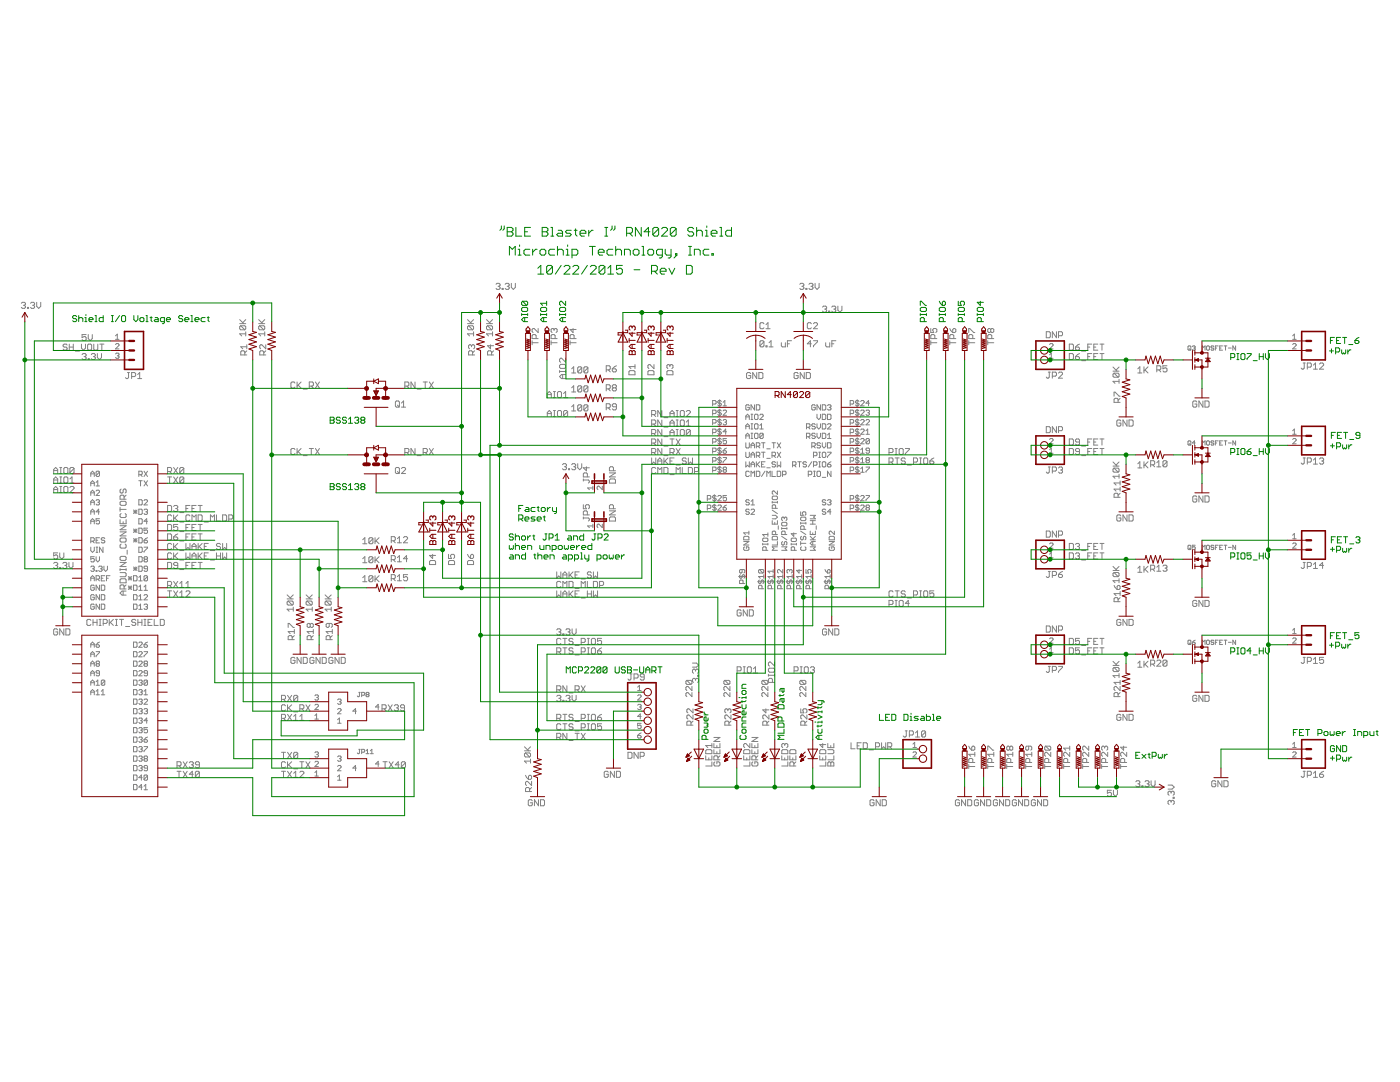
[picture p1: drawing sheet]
<svg xmlns="http://www.w3.org/2000/svg" width="279mm" height="216mm" viewBox="0 0 279 216" stroke-linecap="round" stroke-linejoin="round" font-family="sans-serif">
<g fill="none" stroke="#808080" stroke-width=".2">
<path d="M99 56.7l.2-.2h.4l.2 .2-.2 .4M99.4 57.1h.2M99.6 57.1l.2 .2-.2 .4h-.4l-.2-.1M100.2 57.6h.2v.1h-.2zM100.8 56.7l.2-.2h.4l.2 .2-.2 .4M101.2 57.1h.2M101.4 57.1l.2 .2-.2 .4h-.4l-.2-.1M102 56.5v.8l.4 .4 .4-.4v-.8M159.6 56.7l.2-.2h.4l.2 .2-.2 .4M160 57.1h.2M160.2 57.1l.2 .2-.2 .4h-.4l-.2-.1M160.8 57.6h.2v.1h-.2z"/>
<path d="M161.4 56.7l.2-.2h.5l.1 .2-.1 .4M161.8 57.1h.3M162.1 57.1l.1 .2-.1 .4h-.5l-.2-.1M162.7 56.5v.8l.4 .4 .4-.4v-.8M4.3 60.5l.2-.2h.4l.2 .2-.2 .4M4.7 60.9h.2M4.9 60.9l.2 .2-.2 .4h-.4l-.2-.2M5.5 61.3h.2v.2h-.2zM6.1 60.5l.2-.2h.4l.2 .2-.2 .4M6.5 60.9h.2M6.7 60.9l.2 .2-.2 .4h-.4l-.2-.2M7.3 60.3v.8l.4 .4 .4-.4v-.8"/>
<path d="M13.4 68.9l-.2-.2h-.4l-.2 .2 .2 .4h.4l.2 .2-.2 .4h-.4l-.2-.2M13.8 69.3h.8M13.8 68.7v1.2M14.6 68.7v1.2M15 70.1h.9M16.3 68.7v.8l.4 .4 .4-.4v-.8M16.4 70.8l.2-.3h.4l.2 .3-.2 .4M16.8 71.2h.2M17 71.2l.2 .2-.2 .4h-.4l-.2-.2M17.2 66.8h-.8v.6l.4-.2 .4 .2v.4l-.2 .2h-.4l-.2-.2M17.5 68.9l.2-.2h.4l.2 .2v.8l-.2 .2h-.4l-.2-.2zM17.6 71.6h.2v.2h-.2z"/>
<path d="M17.6 66.8v.8l.4 .4 .4-.4v-.8M18.2 70.8l.2-.3h.4l.2 .3-.2 .4M18.6 71.2h.2M18.7 68.7v1l.2 .2h.4l.2-.2v-1M18.8 71.2l.2 .2-.2 .4h-.4l-.2-.2M19.4 70.5v.9l.5 .4 .4-.4v-.9M19.9 68.7h.8M20.3 68.7v1.2M23.1 67l.3-.3v1M23.1 67.7h.6M23.1 68.7l.1-.1h.4l.1 .1v.2l-.6 .7h.6M23.1 70.6l.1-.1h.4l.1 .1-.1 .4"/>
<path d="M23.4 71h.2M23.6 71l.1 .2-.1 .3h-.4l-.1-.2M25.4 74.3h.4M25.7 74.3v1.1l-.3 .1-.4-.1M26.3 75.1h.6l.2-.1v-.5l-.2-.2h-.6v1.2M27.5 75.5h.8M27.5 74.7l.4-.4v1.2M47.8 64.6h1.2M47.8 63.8l.8 .8M48 65h.9l.1 .2v.4l-.1 .2M48 65l-.2 .2v.4l.2 .2h.9M48 65l.9 .8"/>
<path d="M48.9 70.8v-.6l-.3-.2h-.4l-.2 .2v.6h1.3M49 66.6h-1.2l.4 .4M49 66.2v.8M49 63.8l-.5 .6M49.3 69.2h-1.3l.5 .4M49.3 70l-.4 .4M49.3 68.8v.8M51.6 64.6h1.2M51.6 63.8l.8 .8M51.8 65l-.2 .2v.4l.2 .2h.8M51.8 65h.8l.2 .2v.4l-.2 .2M51.8 65l.8 .8"/>
<path d="M52.6 70.8v-.6l-.2-.2h-.4l-.2 .2v.6h1.2M52.8 66.6h-1.2l.4 .4M52.8 66.2v.8M52.8 63.8l-.6 .6M53 68.8v.8l-.8-.8h-.2l-.2 .2v.4l.2 .2M53 70l-.4 .4M58.9 76.4l-.2-.2h-.4l-.2 .2v.8l.2 .2h.4l.2-.2M59.3 76.2v1.2M59.5 76.8l.6 .6M60.1 76.2l-.8 .8M60.5 77.6h.8M61.7 77h.6l.2-.2v-.4l-.2-.2h-.6v1.2"/>
<path d="M62.1 77l.4 .4M62.9 76.2l.9 1.2M63.8 76.2l-.9 1.2M80.8 77h.6l.2-.2v-.4l-.2-.2h-.6v1.2M81.2 77l.4 .4M82.8 76.2v1.2l-.8-1.2v1.2M83.2 77.6h.9M84.5 76.2h.8M84.9 76.2v1.2M85.7 76.2l.8 1.2M86.5 76.2l-.8 1.2M93.3 64.6h1.2"/>
<path d="M93.3 63.8l.8 .8M93.5 65l-.2 .2v.4l.2 .2h.8M93.5 65h.8l.2 .2v.4l-.2 .2M93.5 65l.8 .8M94.1 69l-.2-.2-.4 .2v.4l.2 .2M94.1 69l.2-.2 .4 .2v.4l-.2 .2M94.1 69v.2M94.3 70.8v-.6l-.2-.2h-.4l-.2 .2v.6h1.2M94.5 66.6h-1.2l.4 .4M94.5 66.2v.8M94.5 63.8l-.6 .6M94.7 70l-.4 .4"/>
<path d="M97.1 64.6h1.2M97.1 63.8l.8 .8M97.3 65l-.2 .2v.4l.2 .2h.8M97.3 65h.8l.2 .2v.4l-.2 .2M97.3 65l.8 .8M97.9 68.8v.8l-.6-.6h1.2M98.1 70.8v-.6l-.2-.2h-.4l-.2 .2v.6h1.2M98.3 66.6h-1.2l.4 .4M98.3 66.2v.8M98.3 63.8l-.6 .6M98.5 70l-.4 .4M106.2 68.4h1.2"/>
<path d="M106.2 68v.8M107 67.6v-.6l-.2-.2h-.4l-.2 .2v.6h1.2M107.4 65.6v.8l-.8-.8-.4 .1v.4l.2 .3M109.2 79.3v-.8l.4-.4 .4 .4v.8M109.2 78.7h.8M110 68.4h1.2M110 68v.8M110.4 79.3h.4M110.4 78.1h.4M110.6 65.7l-.2-.1-.4 .1v.4l.2 .3M110.6 65.7l.2-.1 .4 .1v.4l-.2 .3M110.6 65.7v.3"/>
<path d="M110.6 78.1v1.2M110.8 67.6v-.6l-.2-.2h-.4l-.2 .2v.6h1.2M111.3 78.3l.2-.2h.4l.2 .2v.8l-.2 .2h-.4l-.2-.2zM111.7 72.9l.2-.2h.8l.2 .2v.4l-.2 .2h-.8l-.2-.2zM111.7 74.1h1.2M111.7 73.9v.4M112.3 74.7v.8M112.5 78.5l.4-.4v1.2M112.5 79.3h.8M112.9 74.7h-.8l-.4 .4 .4 .4h.8M112.9 71.5v.8l-.8-.8h-.2l-.2 .2v.4l.2 .2M112.9 73.9v.4"/>
<path d="M113.8 68.4h1.2M113.8 68v.8M114.1 74.4h.8M114.1 73.6l.4-.4v1.2M114.1 77.4l.4-.4v1.2M114.1 78.2h.8M114.4 65.6v.8l-.6-.7h1.2M114.6 67.6v-.6l-.2-.2h-.4l-.2 .2v.6h1.2M116.1 73.4l-.2-.2h-.4l-.2 .2v.8M116.1 77.2l-.2-.2h-.4l-.2 .2v.8M116.1 73.4v.8l-.2 .2h-.4l-.2-.2M116.1 77.2v.8l-.2 .2h-.4l-.2-.2"/>
<path d="M116.1 73.4l-.8 .8M116.1 77.2l-.8 .8M117.3 73.4v.8l-.2 .2h-.4l-.2-.2M117.3 73.4l-.2-.2h-.4l-.2 .2v.8M117.3 77.2l-.2-.2h-.4l-.2 .2v.8M117.3 77.2v.8l-.2 .2h-.4l-.2-.2M117.3 73.4l-.8 .8M117.3 77.2l-.8 .8M121 73.8h.6l.2-.2v-.4l-.2-.2h-.6v1.2M121 77.6h.6l.2-.2v-.4l-.2-.2h-.6v1.2M121.4 77.6l.4 .4M121.4 73.8l.4 .4"/>
<path d="M122.2 73.6h.6l.2 .4-.2 .2h-.4l-.2-.2zM122.4 77.4l-.2-.2 .2-.4h.4l.2 .2-.2 .4M122.4 77.4l-.2 .2 .2 .4h.4l.2-.2-.2-.4M122.4 77.4h.4M123 73l-.8 .6M125.7 74h.8l.2 .2v.6h-1.2v-.6zM126.7 72.7v.9M126.7 73.2h-1.2l.4 .4M129.5 74h.8l.2 .2v.6h-1.2v-.6zM130.5 72.7v.9l-.8-.9-.4 .2v.4l.2 .3M133.3 74h.8l.2 .2v.6h-1.2v-.6zM133.7 72.9l-.2-.2-.4 .2v.4l.2 .3"/>
<path d="M133.7 72.9l.2-.2 .4 .2v.4l-.2 .3M133.7 72.9v.3M143.6 79.8v1.4M149.8 74.5l-.2-.2h-.4l-.2 .2v.9l.2 .1h.4l.2-.1v-.4h-.4M151 74.3v1.2l-.8-1.2v1.2M151.4 74.3h.6l.3 .2v.9l-.3 .1h-.6zM152.5 68.2l-.2-.2h-.5l-.1 .2v.8M152.5 68.2v.8l-.2 .2h-.5l-.1-.2M152.5 64.6l-.2-.2h-.5l-.1 .2v.8l.1 .2h.5l.2-.2M152.5 68.2l-.8 .8M152.9 69h.2v.2h-.2zM152.9 64.8l.4-.4v1.2"/>
<path d="M152.9 65.6h.8M153.5 69.2h.8M153.5 68.4l.4-.4v1.2M155.9 68.4v.6l.2 .2h.6v-.8M157.1 68.6h.4M158 68h-.9v1.2M159.3 74.5l-.2-.2h-.4l-.2 .2v.9l.2 .1h.4l.2-.1v-.4h-.4M160.5 74.3v1.2l-.8-1.2v1.2M160.9 74.3h.6l.2 .2v.9l-.2 .1h-.6zM161.9 68.6h-.8l.6-.6v1.2M161.9 64.6l-.2-.2h-.4l-.2 .2v.8l.2 .2h.4l.2-.2M162.3 68h.9v.2l-.9 .8v.2"/>
<path d="M162.3 64.6l.2-.2h.5l.2 .2v.2l-.9 .8h.9M164.1 61.3l.3-.2h.4l.2 .2-.2 .4M164.6 61.7h.2M164.8 61.7l.2 .2-.2 .4h-.4l-.3-.2M164.8 68.4v.6l.2 .2h.6v-.8M165.4 62.1h.2v.2h-.2zM166 61.3l.2-.2h.4l.2 .2-.2 .4M166 68.6h.4M166.4 61.7h.2M166.6 61.7l.2 .2-.2 .4h-.4l-.2-.2M166.8 68h-.8v1.2M167.2 61.1v.8l.4 .4 .4-.4v-.8"/>
<path d="M171.1 79.8v1.4M185.8 68.4h1.2M185.8 65.6v.8h.6l-.2-.4 .2-.4h.4l.2 .1v.4l-.2 .3M185.8 68v.8M186.6 67.6v-.6l-.2-.2h-.5l-.1 .2v.6h1.2M189.5 68.4h1.3M189.5 68v.8M189.5 65.6l.6 .8M190.1 65.7l.3-.1 .4 .1v.4l-.3 .3h-.4zM190.4 67.6v-.6l-.3-.2h-.4l-.2 .2v.6h1.3M193.3 68.4h1.2M193.3 66.4v-.8h.2l.8 .8h.2"/>
<path d="M193.3 68v.8M194.1 67.6v-.6l-.2-.2h-.4l-.2 .2v.6h1.2M197.1 68.4h1.2M197.1 68v.8M197.7 65.7v.4M197.7 65.7l-.2-.1-.4 .1v.4l.2 .3 .4-.3M197.7 65.7l.2-.1 .4 .1v.4l-.2 .3-.4-.3M197.9 67.6v-.6l-.2-.2h-.4l-.2 .2v.6h1.2M208.8 66.2h.6l.2 .2v.8l-.2 .2h-.6zM209.2 74.3h.4M209.4 74.3v.9l-.2 .3-.4-.3M209.5 68.7l.1-.1h.4l.2 .1v.2l-.7 .7h.7"/>
<path d="M209.5 71.5h.7M209.5 70.8l.3-.3v1M210 75.1h.6l.2-.3v-.4l-.2-.1h-.6v1.2M210.8 66.2v1.2l-.8-1.2v1.2M211.2 67h.7l.1-.2v-.4l-.1-.2h-.7v1.2M211.2 74.4l.3-.1h.4l.1 .1v.3l-.8 .8h.8M213.4 68.7h.6l.2 .2v.8l-.2 .2h-.6zM213.4 70.5h.6l.2 .3v.8l-.2 .2h-.6zM214.6 69.3h.6l.2 .4-.2 .2h-.4l-.2-.2zM214.6 71.2h.6l.2 .4-.2 .2h-.4l-.2-.2zM215.4 68.7l-.8 .6M215.4 70.5l-.8 .7"/>
<path d="M215.9 70.1h.8M215.9 72h.8M217.1 71.2h.4M217.1 69.3h.4M217.9 70.5h-.8v1.3M217.9 68.7h-.8v1.2M218.3 71.2h.4M218.3 69.3h.4M219.1 68.7h-.8v1.2h.8M219.1 70.5h-.8v1.3h.8M219.5 70.5h.8M219.5 68.7h.8"/>
<path d="M219.9 68.7v1.2M219.9 70.5v1.3M222.1 74.1h1.2M222.1 73.2l.8 .9M222.3 74.5h.8l.2 .2v.4l-.2 .2M222.3 74.5l-.2 .2v.4l.2 .2h.8M222.3 74.5l.8 .8M222.3 79.1v-.8h.2l.9 .8h.1M223.3 76.1h-1.2l.4 .4M223.3 75.7v.8M223.3 73.2l-.6 .7M223.5 79.5l-.4 .4"/>
<path d="M227.1 74.4h.8M227.1 73.6l.4-.4v1.2M228.3 73.2v1.2M228.5 73.8l.6 .6M229.1 73.2l-.8 .8M230.9 73.8h.6l.2-.2v-.4l-.2-.2h-.6v1.2M231.3 73.8l.4 .4M232.9 73h-.8v.6l.4-.2 .4 .2v.4l-.2 .2h-.4l-.2-.2M237.2 69l.5 .2v.5l-.2 .2-.4-.2v-.5zM237.4 69.6l.3 .3M238 69.2l.4-.2 .1 .2-.1 .2M238.2 69.4h.2"/>
<path d="M238.4 69.4l.1 .2-.1 .3-.4-.2M239.9 69.9v-.9l.3 .3 .3-.3v.9M240.9 69l.5 .2v.5l-.2 .2-.4-.2v-.5zM242.2 69.2l-.4-.2-.1 .3 .4 .1 .1 .3-.1 .2-.4-.2M242.5 69.4h.3M243.1 69h-.6v.9M243.4 69.4h.3M244 69h-.6v.9h.6M244.3 69h.6M244.6 69v.9M245.2 69.4h.5M246.6 69v.9l-.6-.9v.9"/>
<path d="M258 67.7h.7M258 68.7l.1-.1h.4l.2 .1v.2l-.7 .7h.7M258 67l.3-.3v1M260.1 72.4h.4M260.3 72.4v1l-.2 .3-.4-.3M260.9 73.3h.6l.2-.3v-.4l-.2-.2h-.6v1.3M262.1 73.7h.8M262.1 72.9l.4-.5v1.3M263.3 72.6l.2-.2h.4l.3 .2v.3l-.9 .8h.9M10.7 94.5v-.8l.4-.4 .4 .4v.8M10.7 96.4v-.8l.4-.4 .4 .4v.8M10.7 98.3v-.8l.4-.4 .4 .4v.8"/>
<path d="M10.7 95.8h.8M10.7 93.9h.8M10.7 97.7h.8M11.9 96.4h.4M11.9 95.2h.4M11.9 93.3h.4M11.9 94.5h.4M11.9 98.3h.4M11.9 97.1h.4M12.1 93.3v1.2M12.1 95.2v1.2M12.1 97.1v1.2"/>
<path d="M12.9 93.3h.4l.2 .2v.8l-.2 .2h-.4l-.2-.2v-.8zM12.9 95.2h.4l.2 .2v.8l-.2 .2h-.4l-.2-.2v-.8zM12.9 97.1h.4l.2 .2v.8l-.2 .2h-.4l-.2-.2v-.8zM13.9 96.4h.9M13.9 97.3l.3-.2h.4l.2 .2v.2l-.9 .8h.9M13.9 95.6l.5-.4v1.2M14.8 93.5l-.2-.2h-.4l-.3 .2v.8M14.8 93.5v.8l-.2 .2h-.4l-.3-.2M14.8 93.5l-.9 .8M18.1 95.1v-.7l.4-.4 .3 .4v.7M18.1 97v-.7l.4-.4 .3 .4v.7M18.1 98.9v-.7l.4-.4 .3 .4v.7"/>
<path d="M18.1 94.6h.7M18.1 96.4h.7M18.1 98.3h.7M19.2 99.9l.1-.2h.4l.2 .2-.2 .3M19.2 98l.1-.2h.4l.2 .2v.2l-.7 .7h.7M19.2 96.3l.3-.4v1.1M19.2 97h.7M19.9 94.2l-.2-.2h-.4l-.1 .2v.7M19.9 94.2v.7l-.2 .2h-.4l-.1-.2M19.9 94.2l-.7 .7M24.2 97.6l-.2 .2v.4l.4 .2 .2-.2v-.4l.4-.2 .2 .2v.4l-.2 .2M24.8 99.6v-.6l-.2-.2h-.4l-.2 .2v.6h1.2"/>
<path d="M25.2 98.8l-.4 .4M27.7 99.7h.5l.2 .2v.7l-.2 .2h-.5zM27.7 94.7h.5l.2-.1v-.4l-.2-.2h-.5v1.1M27.7 95.9h.7M28 94.7l.4 .4M28 95.9v1.1M28.7 99.9l.2-.2h.4l.1 .2v.2l-.7 .7h.7M28.7 94l.7 1.1M28.7 95.9l.7 1.1M29.4 94l-.7 1.1M29.4 95.9l-.7 1.1M33.4 95.2h.8"/>
<path d="M33.4 94.1h.6l.2-.2v-.4l-.2-.2h-.6v1.2M33.8 94.1l.4 .4M33.8 95.2v1.2M34.6 93.3l.9 1.2M34.6 95.2l.9 1.2M35.5 93.3l-.9 1.2M35.5 95.2l-.9 1.2M36.7 95.4v.8l-.2 .2h-.4l-.2-.2M36.7 95.4l-.2-.2h-.4l-.2 .2v.8M36.7 93.5l-.2-.2h-.4l-.2 .2v.8M36.7 93.5v.8l-.2 .2h-.4l-.2-.2M36.7 93.5l-.8 .8"/>
<path d="M36.7 95.4l-.8 .8M58.9 89.7l-.2-.2h-.4l-.2 .2v.8l.2 .2h.4l.2-.2M59.3 89.5v1.2M59.5 90.1l.6 .6M60.1 89.5l-.8 .8M60.5 90.9h.8M61.7 89.5h.8M62.1 89.5v1.2M62.9 89.5l.9 1.2M63.8 89.5l-.9 1.2M79.1 80h.4l.2 .2v.8l-.2 .2h-.4l-.2-.2v-.8zM79.1 93.3h.4l.2 .2v.8l-.2 .2h-.4l-.2-.2v-.8z"/>
<path d="M79.3 80.8l.4 .4M79.3 94.1l.4 .4M80.1 81.2h.8M80.1 80.4l.4-.4v1.2M80.1 93.5l.2-.2h.4l.2 .2v.2l-.8 .8h.8M80.8 90.3h.6l.2-.2v-.4l-.2-.2h-.6v1.2M81.2 90.3l.4 .4M82.8 89.5v1.2l-.8-1.2v1.2M83.2 90.9h.9M84.5 90.3h.6l.2-.2v-.4l-.2-.2h-.6v1.2M84.9 90.3l.4 .4M85.7 89.5l.8 1.2"/>
<path d="M86.5 89.5l-.8 1.2M109.2 82.5h.8M109.2 83.1v-.8l.4-.4 .4 .4v.8M110.4 83.1h.4M110.4 81.9h.4M110.6 81.9v1.2M111.5 81.9h.4l.2 .2v.8l-.2 .2h-.4l-.2-.2v-.8zM112.2 92.7l.3-.2h.4l.2 .2-.2 .4M112.6 93.1h.3M112.9 93.1l.2 .2-.2 .4h-.4l-.3-.2M113.3 82.1v.8l-.2 .2h-.4l-.2-.2M113.3 82.1l-.2-.2h-.4l-.2 .2v.8"/>
<path d="M113.3 82.1l-.8 .8M113.5 93.5h.2v.2h-.2zM114.1 92.7l.2-.2h.4l.2 .2-.2 .4M114.1 81.2l.4-.4v1.2M114.1 82h.8M114.5 93.1h.2M114.7 93.1l.2 .2-.2 .4h-.4l-.2-.2M115.3 92.5v.8l.4 .4 .4-.4v-.8M116.1 81l-.2-.2h-.4l-.2 .2v.8M116.1 81v.8l-.2 .2h-.4l-.2-.2M116.1 81l-.8 .8M116.4 95.8h1l.2 .2-.2 .4"/>
<path d="M116.4 95.6v.4M117 93.1v.8l-.6-.6h1.2M117.2 95.2v-.6l-.2-.2h-.4l-.2 .2v.6h1.2M117.3 81l-.2-.2h-.4l-.2 .2v.8M117.3 81v.8l-.2 .2h-.4l-.2-.2M117.3 81l-.8 .8M118.3 97.4h-1l.3 .3M118.3 97v.7M120.2 97v.7l-.7-.7-.3 .2v.3l.1 .2M121 81.4h.6l.2-.2v-.4l-.2-.2h-.6v1.2M121.4 81.4l.4 .4M121.6 95.8l.2-.2h.8l.2 .2v.6h-1.2z"/>
<path d="M121.6 94.4h1.2l-1.2 .8h1.2M122.4 93.9v-.6l-.2-.2h-.4l-.2 .2v.6h1.2M123 81.2h-.6l-.2-.2 .2-.4h.4l.2 .2v.8l-.2 .2h-.4l-.2-.2M130 84.6h.7l.2-.2v-.4l-.2-.2h-.7v1.2M130 88.4h.7l.2-.2v-.4l-.2-.2h-.7v1.2M130 82.7h.7l.2-.2v-.4l-.2-.2h-.7v1.2M130 90.3h.7l.2-.2v-.4l-.2-.2h-.7v1.2M130 86.5h.7l.2-.2v-.4l-.2-.2h-.7v1.2M130 91.4v1.2l.5-.4 .4 .4v-1.2M130.5 88.4l.4 .4M130.5 90.3l.4 .4M130.5 82.7l.4 .4"/>
<path d="M130.5 84.6l.4 .4M130.5 86.5l.4 .4M130.9 93.5l-.2-.2h-.4l-.3 .2v.8l.3 .2h.4l.2-.2M131.3 92h.8M131.3 92.6v-.8l.4-.4 .4 .4v.8M131.3 94.5v-1.2l.4 .4 .4-.4v1.2M132.1 81.9v1.2l-.8-1.2v1.2M132.1 83.8v1.2l-.8-1.2v1.2M132.1 85.7v1.2l-.8-1.2v1.2M132.1 87.6v1.2l-.8-1.2v1.2M132.1 89.5v1.2l-.8-1.2v1.2M132.5 93.3h.6l.2 .2v.8l-.2 .2h-.6z"/>
<path d="M132.5 90.9h.8M132.5 89h.8M132.5 91.4v1.2M132.5 83.3h.8M132.5 85.2h.8M132.5 87.1h.8M132.7 92l.6 .6M133.3 91.4l-.8 .8M133.7 84.4h.8M133.7 86.3h.8M133.7 82.5h.8M133.7 92h.4"/>
<path d="M133.7 94.7h.8M133.7 83.1v-.8l.4-.4 .4 .4v.8M133.7 85v-.8l.4-.4 .4 .4v.8M133.7 86.9v-.8l.4-.4 .4 .4v.8M133.7 90.3h.6l.2-.2v-.4l-.2-.2h-.6v1.2M133.7 87.6h.8M134.1 90.3l.4 .4M134.1 87.6v1.2M134.5 91.4h-.8v1.2h.8M134.9 83.8h.4M134.9 85h.4M134.9 94.5v-1.2l.4 .4 .4-.4v1.2"/>
<path d="M134.9 87.6l.8 1.2M134.9 89.5l.8 1.2M134.9 92.8h.8M134.9 83.1h.4M134.9 81.9h.4M134.9 85.7h.4M134.9 86.9h.4M135.1 81.9v1.2M135.1 83.8v1.2M135.1 85.7v1.2M135.7 87.6l-.8 1.2M135.7 89.5l-.8 1.2"/>
<path d="M135.8 85.9l.2-.2h.4l.2 .2v.8l-.2 .2h-.4l-.2-.2zM136 83.8h.4l.2 .2v.8l-.2 .2h-.4l-.2-.2v-.8zM136 81.9h.4l.2 .2v.8l-.2 .2h-.4l-.2-.2v-.8zM136.2 93.3v1.2h.8M137 91.6l-.2-.2h-.4l-.2 .4 .2 .2h.4l.2 .4-.2 .2h-.4l-.2-.2M137 85h.8M137 82.1l.2-.2h.4l.2 .2v.2l-.8 .8h.8M137 84.2l.4-.4v1.2M137.4 93.3h.6l.2 .2v.8l-.2 .2h-.6zM137.4 91.4v1.2l.4-.4 .4 .4v-1.2M137.8 85.9l-.2-.2h-.4l-.2 .2v.8M137.8 85.9v.8l-.2 .2h-.4l-.2-.2"/>
<path d="M137.8 85.9l-.8 .8M138.6 94.1h.6l.2-.2v-.4l-.2-.2h-.6v1.2M141.2 99.6h.5l.2-.2v-.3l-.2-.2h-.5v1M142.2 80.6h.5l.2-.1v-.4l-.2-.2h-.5v1.1M142.2 84.4h.5l.2-.2v-.3l-.2-.2h-.5v1.1M142.2 86.3h.5l.2-.2v-.3l-.2-.2h-.5v1.1M142.2 82.5h.5l.2-.1v-.4l-.2-.2h-.5v1.1M142.2 88.2h.5l.2-.2v-.3l-.2-.2h-.5v1.1M142.2 90.1h.5l.2-.2v-.3l-.2-.2h-.5v1M142.2 92h.5l.2-.2v-.3l-.2-.2h-.5v1.1M142.2 93.9h.5l.2-.2v-.3l-.2-.2h-.5v1M142.6 98.7v1.4"/>
<path d="M142.9 99.1l-.2-.2h-.3l-.2 .3 .2 .2h.3l.2 .3-.2 .2h-.3l-.2-.2M143.3 99.1l.1-.2h.4l.2 .2v.1l-.7 .7h.7M143.6 81.7v1.3M143.6 83.5v1.4M143.6 85.4v1.4M143.6 87.3v1.4M143.6 89.2v1.4M143.6 91.1v1.4M143.6 93v1.4M144 93.4l-.2-.2h-.4l-.1 .3 .1 .2h.4l.2 .4-.2 .1h-.4l-.1-.1M144 82l-.2-.2h-.4l-.1 .4 .1 .2h.4l.2 .3-.2 .2h-.4l-.1-.2M144 80.1l-.2-.2h-.4l-.1 .4 .1 .2h.4l.2 .3-.2 .2h-.4l-.1-.2"/>
<path d="M144 83.9l-.2-.2h-.4l-.1 .4 .1 .1h.4l.2 .4-.2 .2h-.4l-.1-.2M144 85.8l-.2-.2h-.4l-.1 .4 .1 .1h.4l.2 .4-.2 .2h-.4l-.1-.2M144 87.7l-.2-.2h-.4l-.1 .4 .1 .1h.4l.2 .4-.2 .2h-.4l-.1-.2M144 89.6l-.2-.2h-.4l-.1 .3 .1 .2h.4l.2 .4-.2 .1h-.4l-.1-.1M144 91.5l-.2-.2h-.4l-.1 .4 .1 .1h.4l.2 .4-.2 .2h-.4l-.1-.2M144.3 82l.2-.2h.3l.2 .2v.2l-.7 .7h.7M144.3 81h.7M144.3 80.3l.4-.4v1.1M144.3 83.9l.2-.2h.3l.2 .2-.2 .3M144.3 89.9h.5l.2 .4-.2 .1h-.3l-.2-.1zM144.3 91.3h.7v.2l-.7 .7v.2M144.5 93.7h.3"/>
<path d="M144.5 93.7l-.2-.2 .2-.3h.3l.2 .2-.2 .3M144.5 93.7l-.2 .2 .2 .3h.3l.2-.1-.2-.4M144.7 84.2h.1M144.8 84.2l.2 .2-.2 .4h-.3l-.2-.2M145 87.5h-.7v.5l.4-.1 .3 .1v.4l-.2 .2h-.3l-.2-.2M145 98.9h-.7v.5l.4-.2 .3 .2v.3l-.2 .2h-.3l-.2-.2M145 86.1h-.7l.5-.5v1.1M145 89.4l-.7 .5M148.8 83.7v-.7l.4-.3 .3 .3v.7M148.8 85.6v-.7l.4-.3 .3 .3v.7M148.8 87.5v-.7l.4-.4 .3 .4v.7M148.8 88.3v.9l.2 .2h.4l.1-.2v-.9"/>
<path d="M148.8 90.2v.9l.2 .2h.4l.1-.2v-.9M148.8 92.1v1.1l.4-.4 .3 .4v-1.1M148.8 83.2h.7M148.8 85.1h.7M148.8 87h.7M149.5 99.9l-.1-.2h-.4l-.2 .4 .2 .1h.4l.1 .4-.1 .2h-.4l-.2-.2M149.5 80.9l-.1-.1h-.4l-.2 .1v.7l.2 .2h.4l.1-.2v-.3h-.3M149.5 94.2l-.1-.2h-.4l-.2 .2v.7l.2 .2h.4l.1-.2M149.9 89.4v-.7l.3-.4 .4 .4v.7M149.9 91.3v-.7l.3-.4 .4 .4v.7M149.9 93.2v-.7l.3-.4 .4 .4v.7M149.9 95.1v-1.1l.3 .4 .4-.4v1.1"/>
<path d="M149.9 83.7h.3M149.9 82.7h.3M149.9 85.6h.3M149.9 84.6h.3M149.9 87.5h.3M149.9 86.4h.3M149.9 88.9h.7M149.9 90.8h.7M149.9 92.6h.7M150.1 82.7v1M150.1 84.6v1M150.1 86.4v1.1"/>
<path d="M150.6 84.7l.1-.1h.4l.2 .1v.7l-.2 .2h-.4l-.1-.2zM150.6 86.6l.1-.2h.4l.2 .2v.7l-.2 .2h-.4l-.1-.2zM150.6 80.8v1l-.7-1v1M150.7 82.7h.4l.2 .1v.7l-.2 .2h-.4l-.1-.2v-.7zM150.9 80.8h.5l.2 .1v.7l-.2 .2h-.5zM150.9 89h.5l.2-.1v-.4l-.2-.2h-.5v1.1M150.9 90.9h.5l.2-.1v-.4l-.2-.2h-.5v1.1M150.9 92.1v1.1M150.9 94h.5l.2 .2v.7l-.2 .2h-.5zM151.1 92.6l.5 .6M151.3 89l.3 .4M151.3 90.9l.3 .4"/>
<path d="M151.6 82.8l.2-.1h.3l.2 .1v.2l-.7 .7h.7M151.6 85.6h.7M151.6 84.9l.4-.3v1M151.6 92.1l-.7 .7M152 88.3h.7M152 90.2h.7M152 92.6h.3M152.3 86.6l-.2-.2h-.3l-.2 .2v.7M152.3 86.6v.7l-.2 .2h-.3l-.2-.2M152.3 86.6l-.7 .7M152.3 88.3v1.1M152.3 90.2v1.1"/>
<path d="M152.7 92.1h-.7v1.1h.7M152.7 94l-.7 1.1M153 93.3h.7M153 89.6h.7M153 91.5h.7M153 95.1v-1.1l.4 .4 .3-.4v1.1M154.1 88.3h.7M154.1 90.9h.5l.2-.1v-.4l-.2-.2h-.5v1.1M154.1 94v1.1h.7M154.1 99.2l.2-.2h.7l.2 .2v.3l-.2 .2h-.7l-.2-.2zM154.4 88.3v1.1M154.4 90.9l.4 .4"/>
<path d="M154.8 92.3l-.2-.2h-.4l-.1 .2 .1 .3h.4l.2 .2-.2 .4h-.4l-.1-.2M155.1 88.3l.7 1.1M155.1 90.2l.7 1.1M155.1 94h.5l.2 .2v.7l-.2 .2h-.5zM155.1 92.1v1.1l.4-.4 .3 .4v-1.1M155.2 98v.6l-.7-.6-.4 .1v.4l.2 .1M155.8 88.3l-.7 1.1M155.8 90.2l-.7 1.1M156.2 94.7h.5l.2-.1v-.4l-.2-.2h-.5v1.1M158.2 92.8h.5l.2-.2v-.3l-.2-.2h-.5v1.1M158.5 92.8l.4 .4M159.2 92.1h.7"/>
<path d="M159.6 92.1v1.1M161 85.3h.5l.1-.2v-.4l-.1-.1h-.5v1M161 87.1h.5l.1-.1v-.4l-.1-.2h-.5v1.1M161 92.3l-.2-.2h-.4l-.1 .2 .1 .3h.4l.2 .2-.2 .4h-.4l-.1-.2M161.3 94.7h.5l.2-.1v-.4l-.2-.2h-.5v1.1M161.3 87.1l.3 .4M161.3 85.3l.3 .3M162 89h.5l.2-.1v-.4l-.2-.2h-.5v1.1M162 92.1l-.7 1.1M162.3 90.9h.6l.1-.1v-.4l-.1-.2h-.6v1.1M162.3 92.8h.6l.1-.2v-.3l-.1-.2h-.6v1.1M162.3 94h.4"/>
<path d="M162.3 95.1h.4M162.3 89l.4 .4M162.5 94v1.1M162.7 80.9l-.2-.1h-.3l-.2 .1v.7l.2 .2h.3l.2-.2v-.3h-.4M162.7 84.7l-.2-.1h-.3l-.2 .3 .2 .2h.3l.2 .3-.2 .2h-.3l-.2-.2M162.7 86.6l-.2-.2h-.3l-.2 .4 .2 .2h.3l.2 .3-.2 .2h-.3l-.2-.2M163 94.2l.2-.2h.4l.1 .2v.7l-.1 .2h-.4l-.2-.2zM163 82.7v.7l.4 .3 .3-.3v-.7M163 84.6v.7l.4 .3 .3-.3v-.7M163 86.4v.7l.4 .4 .3-.4v-.7M163.4 91.3h.3M163.4 90.2h.3"/>
<path d="M163.4 92.1h.3M163.4 93.2h.3M163.6 90.2v1.1M163.6 92.1v1.1M163.7 88.5l-.1-.2h-.4l-.2 .2 .2 .4h.4l.1 .1-.1 .4h-.4l-.2-.2M163.7 80.8v1l-.7-1v1M164.1 80.8h.5l.2 .1v.7l-.2 .2h-.5zM164.1 82.7h.5l.2 .1v.7l-.2 .2h-.5zM164.1 84.6h.5l.2 .1v.7l-.2 .2h-.5zM164.1 86.4h.5l.2 .2v.7l-.2 .2h-.5zM164.1 88.3v.7l.3 .4 .4-.4v-.7M164.1 90.4l.2-.2h.3l.2 .2v.7l-.2 .2h-.3l-.2-.2z"/>
<path d="M164.1 92.3l.2-.2h.3l.2 .2v.7l-.2 .2h-.3l-.2-.2zM164.1 95.2h.7M164.8 99.9l-.2-.2h-.3l-.2 .2 .2 .3h.3l.2 .2-.2 .4h-.3l-.2-.2M165.1 80.9l.2-.1h.4l.1 .1-.1 .4M165.1 82.7h.6l.1 .1v.7l-.1 .2h-.6zM165.1 84.7l.2-.1h.4l.1 .1v.2l-.7 .7h.7M165.1 87.5h.7M165.1 88.3h.6l.1 .2v.7l-.1 .2h-.6zM165.1 90.2h.7v.2l-.7 .7v.2M165.1 92.6h.6l.1 .4-.1 .2h-.4l-.2-.2zM165.1 86.8l.4-.4v1.1M165.1 99.9l.2-.2h.4l.1 .2-.1 .3"/>
<path d="M165.5 81.3h.2M165.7 81.3l.1 .2-.1 .3h-.4l-.2-.2M165.8 94v1.1l-.7-1.1v1.1M165.8 92.1l-.7 .5M169.7 80.6h.5l.2-.1v-.4l-.2-.2h-.5v1.1M169.7 99.6h.5l.2-.2v-.3l-.2-.2h-.5v1M169.7 84.4h.5l.2-.2v-.3l-.2-.2h-.5v1.1M169.7 90.1h.5l.2-.2v-.3l-.2-.2h-.5v1M169.7 86.3h.5l.2-.2v-.3l-.2-.2h-.5v1.1M169.7 82.5h.5l.2-.1v-.4l-.2-.2h-.5v1.1M169.7 88.2h.5l.2-.2v-.3l-.2-.2h-.5v1.1M169.7 92h.5l.2-.2v-.3l-.2-.2h-.5v1.1"/>
<path d="M169.7 93.9h.5l.2-.2v-.3l-.2-.2h-.5v1M171.1 81.7v1.3M171.1 83.5v1.4M171.1 85.4v1.4M171.1 87.3v1.4M171.1 89.2v1.4M171.1 91.1v1.4M171.1 93v1.4M171.1 98.7v1.4M171.4 93.4l-.2-.2h-.3l-.2 .3 .2 .2h.3l.2 .4-.2 .1h-.3l-.2-.1M171.4 82l-.2-.2h-.3l-.2 .4 .2 .2h.3l.2 .3-.2 .2h-.3l-.2-.2M171.4 80.1l-.2-.2h-.3l-.2 .4 .2 .2h.3l.2 .3-.2 .2h-.3l-.2-.2"/>
<path d="M171.4 83.9l-.2-.2h-.3l-.2 .4 .2 .1h.3l.2 .4-.2 .2h-.3l-.2-.2M171.4 85.8l-.2-.2h-.3l-.2 .4 .2 .1h.3l.2 .4-.2 .2h-.3l-.2-.2M171.4 87.7l-.2-.2h-.3l-.2 .4 .2 .1h.3l.2 .4-.2 .2h-.3l-.2-.2M171.4 89.6l-.2-.2h-.3l-.2 .3 .2 .2h.3l.2 .4-.2 .1h-.3l-.2-.1M171.4 91.5l-.2-.2h-.3l-.2 .4 .2 .1h.3l.2 .4-.2 .2h-.3l-.2-.2M171.4 99.1l-.2-.2h-.3l-.2 .3 .2 .2h.3l.2 .3-.2 .2h-.3l-.2-.2M171.8 82l.1-.2h.4l.2 .2v.2l-.7 .7h.7M171.8 80.1l.1-.2h.4l.2 .2v.2l-.7 .7h.7M171.8 83.9l.1-.2h.4l.2 .2v.2l-.7 .7h.7M171.8 85.8l.1-.2h.4l.2 .2v.2l-.7 .7h.7M171.8 87.7l.1-.2h.4l.2 .2v.2l-.7 .7h.7M171.8 90.4h.7"/>
<path d="M171.8 92.4h.7M171.8 94.2h.7M171.8 91.7l.3-.4v1.1M171.8 93.5l.3-.3v1M171.8 89.7l.3-.3v1M171.8 99.1l.1-.2h.4l.2 .2v.1l-.7 .7h.7M172.8 82l.2-.2h.3l.2 .2-.2 .4M172.8 83.9l.2-.2h.3l.2 .2v.2l-.7 .7h.7M172.8 86.7h.7M172.8 93.2h.7l-.7 1M172.8 98.9h.7v.2l-.7 .6v.2M172.8 86l.4-.4v1.1"/>
<path d="M173 91.8l-.2-.1 .2-.4h.3l.2 .2-.2 .3M173 91.8l-.2 .2 .2 .4h.3l.2-.2-.2-.4M173 91.8h.3M173.2 82.4h.1M173.3 82.4l.2 .1-.2 .4h-.3l-.2-.2M173.5 80.5h-.7l.5-.6v1.1M173.5 87.7l-.2-.2h-.3l-.2 .2v.7M173.5 89.9h-.5l-.2-.2 .2-.3h.3l.2 .2v.7l-.2 .1h-.3l-.2-.1M173.5 87.7v.7l-.2 .2h-.3l-.2-.2M173.5 87.7l-.7 .7M177.4 92.2h.6l.2-.2v-.4l-.2-.2h-.6v1.2M177.4 90.3h.6l.2-.2v-.4l-.2-.2h-.6v1.2"/>
<path d="M177.8 92.2l.4 .4M178.6 91.4h.9M178.6 89.5h.4M178.6 90.7h.4M178.8 89.5v1.2M179 91.4v1.2M179.5 89.7l.2-.2h.4l.2 .2v.8l-.2 .2h-.4l-.2-.2zM180.7 91.6l-.2-.2h-.4l-.2 .4 .2 .2h.4l.2 .4-.2 .2h-.4l-.2-.2M180.7 89.5h.8v.2l-.8 .8v.2M181.1 92.8h.8M182.3 92.2h.6l.2-.2v-.4l-.2-.2h-.6v1.2M183.5 92.6h.4"/>
<path d="M183.5 91.4h.4M183.7 91.4v1.2M184.5 91.4h.5l.1 .2v.8l-.1 .2h-.5l-.2-.2v-.8zM185.6 92h.6l.2 .4-.2 .2h-.4l-.2-.2zM186.4 91.4l-.8 .6M208.8 85.1h.6l.2 .2v.8l-.2 .2h-.6zM209.2 93.2h.4M209.4 93.2v1l-.2 .2-.4-.2M209.5 87.7l.1-.2h.4l.2 .2v.2l-.7 .7h.7M209.5 90.4h.7M209.5 89.7l.3-.3v1M210 94h.6l.2-.2v-.4l-.2-.2h-.6v1.2"/>
<path d="M210.8 85.1v1.2l-.8-1.2v1.2M211.2 85.9h.7l.1-.2v-.4l-.1-.2h-.7v1.2M211.2 93.4l.3-.2h.4l.1 .2-.1 .4M211.6 93.8h.3M211.9 93.8l.1 .2-.1 .4h-.4l-.3-.2M213.4 87.6h.6l.2 .2v.8l-.2 .2h-.6zM213.4 89.5h.6l.2 .2v.8l-.2 .2h-.6zM215.4 88.2h-.6l-.2-.2 .2-.4h.4l.2 .2v.8l-.2 .2h-.4l-.2-.2M215.4 90.1h-.6l-.2-.2 .2-.4h.4l.2 .2v.8l-.2 .2h-.4l-.2-.2M215.9 90.9h.8M215.9 89h.8M217.1 88.2h.4"/>
<path d="M217.1 90.1h.4M217.9 89.5h-.8v1.2M217.9 87.6h-.8v1.2M218.3 88.2h.4M218.3 90.1h.4M219.1 87.6h-.8v1.2h.8M219.1 89.5h-.8v1.2h.8M219.5 89.5h.8M219.5 87.6h.8M219.9 87.6v1.2M219.9 89.5v1.2M222.1 93h1.2"/>
<path d="M222.1 92.2l.8 .8M222.3 93.4h.8l.2 .2v.4l-.2 .2M222.3 93.4l-.2 .2v.4l.2 .2h.8M222.3 93.4l.8 .8M223.1 99.2v-.6l-.2-.2h-.4l-.2 .2v.6h1.2M223.1 80.3v-.6l-.2-.2h-.4l-.2 .2v.6h1.2M223.3 94.6v.8M223.3 95h-1.2l.4 .4M223.3 92.2l-.6 .6M223.5 96.4h-1.2l.4 .4M223.5 97.6h-1.2l.4 .4M223.5 98.4l-.4 .4"/>
<path d="M223.5 96v.8M223.5 97.2v.8M223.7 84l-.2-.2h-.4l-.2 .2v.8l.2 .2h.4l.2-.2v-.4h-.4M224.9 83.8v1.2l-.8-1.2v1.2M225.3 83.8h.6l.2 .2v.8l-.2 .2h-.6zM227.1 92.5l.4-.4v1.3M227.1 93.4h.8M228.3 92.1v1.3M228.5 92.8l.6 .6M229.1 92.1l-.8 .8M229.6 92.8h.7l.1-.3v-.4l-.1-.2h-.7v1.3M230 92.8l.4 .4"/>
<path d="M230.9 93.2h.8M230.9 92.3l.4-.4v1.3M232.9 92.1v.8l-.2 .3h-.4l-.2-.3M232.9 92.1l-.2-.2h-.4l-.2 .2v.8M232.9 92.1l-.8 .8M237.2 88l.5 .1v.6l-.2 .1-.4-.1v-.6zM237.4 88.5l.3 .3M238.5 88.4h-.5l.4-.4v.8M238.8 80.2l-.1-.2h-.4l-.3 .2v.8l.3 .2h.4l.1-.2v-.4h-.4M238.8 99.2l-.1-.2h-.4l-.3 .2v.8l.3 .2h.4l.1-.2v-.4h-.4M239.9 88.8v-.8l.3 .2 .3-.2v.8M240.1 80v1.2l-.8-1.2v1.2"/>
<path d="M240.1 99v1.2l-.8-1.2v1.2M240.5 80h.6l.2 .2v.8l-.2 .2h-.6zM240.5 99h.6l.2 .2v.8l-.2 .2h-.6zM240.9 88l.5 .1v.6l-.2 .1-.4-.1v-.6zM242.2 88.1l-.1-.1-.4 .1 .1 .3 .4 .1-.1 .3-.4-.1M242.5 88.4h.3M243.1 88h-.6v.8M243.4 88.4h.3M244 88h-.6v.8h.6M244.3 88h.6M244.6 88v.8M245.2 88.4h.5"/>
<path d="M246.6 88v.8l-.6-.8v.8M258 87.7l.1-.2h.4l.2 .2v.2l-.7 .7h.7M258 86.7h.7M258 86l.3-.4v1.1M260.1 91.4h.4M260.3 91.4v1l-.2 .2-.4-.2M260.9 92.2h.6l.2-.2v-.4l-.2-.2h-.6v1.2M262.1 91.8l.4-.4v1.2M262.1 92.6h.8M263.3 91.6l.2-.2h.4l.3 .2-.3 .4M263.8 92h.1M263.9 92l.3 .2-.3 .4h-.4l-.2-.2"/>
<path d="M10.7 112.4l.2-.2h.4l.2 .2-.2 .4M11.1 112.8h.2M11.3 112.8l.2 .2-.2 .4h-.4l-.2-.2M11.5 110.3h-.8v.6l.6-.2 .2 .2v.4l-.2 .2h-.4l-.2-.2M11.9 110.3v.8l.4 .4 .4-.4v-.8M11.9 113.2h.2v.2h-.2zM12.5 112.4l.2-.2h.4l.2 .2-.2 .4M12.9 112.8h.2M13.1 112.8l.2 .2-.2 .4h-.4l-.2-.2M13.8 112.2v.8l.4 .4 .4-.4v-.8M18.1 108h.5l.2-.2v-.3l-.2-.2h-.5v1M18.1 115.4h.7"/>
<path d="M18.1 100.2h.7M18.1 102.1h.7M18.1 104h.7M18.1 113.1l.2-.1h.3l.2 .1-.2 .4M18.1 100.8v-.7l.4-.4 .3 .4v.7M18.1 102.6v-.6l.4-.4 .3 .4v.6M18.1 104.5v-.7l.4-.3 .3 .3v.7M18.1 109.2v.7l.4 .3 .3-.3v-.7M18.1 115.9v-.7l.4-.3 .3 .3v.7M18.5 113.5h.1M18.5 108l.3 .3M18.6 113.5l.2 .2-.2 .3h-.3l-.2-.2"/>
<path d="M18.8 111.1h-.7v.5l.4-.2 .3 .2v.4l-.2 .1h-.3l-.2-.1M18.8 116.9l-.2-.1h-.3l-.2 .1v.7l.2 .2h.3l.2-.2v-.3h-.3M18.8 118.8l-.2-.1h-.3l-.2 .1v.7l.2 .2h.3l.2-.2v-.3h-.3M19.2 113.8h.1v.2h-.1zM19.2 115.6h.5l.2-.2v-.4l-.2-.1h-.5v1M19.2 107.8h.3M19.2 110.2h.3M19.2 109.2h.3M19.2 111.1v.7l.3 .3 .4-.3v-.7M19.3 109.2v1M19.5 100.2h.2M19.5 115.6l.4 .3"/>
<path d="M19.7 100.2l.2 .2-.2 .4h-.4l-.1-.2M19.7 113.1l.2-.1h.3l.2 .1-.2 .4M19.9 107.3h-.7v1h.7M19.9 103.5h-.7v.5l.3-.2 .4 .2v.4l-.2 .1h-.4l-.1-.1M19.9 102.1h-.7l.5-.5v1M19.9 116.8v1l-.7-1v1M19.9 118.7v1l-.7-1v1M20 113.5h.2M20.2 115.4h.4M20.2 113.5l.2 .2-.2 .3h-.3l-.2-.2M20.2 116.8h.5l.2 .1v.7l-.2 .2h-.5zM20.2 118.7h.5l.2 .1v.7l-.2 .2h-.5z"/>
<path d="M20.6 109.2v1l-.7-1v1M20.7 113v.7l.4 .3 .3-.3v-.7M20.9 107.5l-.2-.2h-.3l-.2 .3 .2 .2h.3l.2 .4-.2 .1h-.3l-.2-.1M20.9 114.9h-.7v1h.7M21.3 115.4h.3M21.9 114.9h-.6v1M24 114.3h1l.2 .2v.4l-.2 .2h-1M24 104.9h1.2l-1.2 .8h1.2M24 113.6h1.2M24 107.5l.2-.1h.8l.2 .1v.4l-.2 .3h-.8l-.2-.3zM24 100.2l.2-.2h.8l.2 .2v.4l-.2 .2h-.8l-.2-.2zM24 101.2v.8"/>
<path d="M24 103.7v.8h1.2v-.8M24 111.2l.2-.2h.8l.2 .2v.4l-.2 .2h-.8l-.2-.2zM24 113.5v.4M24 115.7l.2-.2h.8l.2 .2v.6h-1.2zM24 112.2h1.2l-1.2 .9h1.2M24 106.1h1.2l-1.2 .8h1.2M24 101.6h1.2M24.2 108.6l-.2 .2v.4l.2 .2h.8l.2-.2v-.4l-.2-.2M24.2 102.5l-.2 .2v.4l.2 .2h.8l.2-.2v-.4l-.2-.2M24.6 104.1v.4M24.6 117.9v.8M24.8 117.5v-.6l-.2-.2h-.4l-.2 .2v.6h1.2"/>
<path d="M25.2 116.7l-.4 .4M25.2 117.9h-.8l-.4 .4 .4 .4h.8M25.2 113.5v.4M25.4 109.8v.8M25.6 115.4h.7M25.6 115l.7 .7M25.6 116.9l.7 .7M25.6 117.3h.7M26 115v.7M26 116.9v.7M26.3 115l-.7 .7M26.3 116.9l-.7 .7"/>
<path d="M26.6 114.9h.6l.1 .1v.7l-.1 .2h-.6zM26.6 102.1h.7M26.6 101.8l.7 .7M26.6 105.6l.7 .7M26.6 105.9h.7M26.6 107.5l.7 .7M26.6 107.8h.7M26.6 113.1l.7 .7M26.6 113.5h.7M26.6 116.8h.6l.1 .1v.7l-.1 .2h-.6zM26.6 118.7h.6l.1 .1v.7l-.1 .2h-.6zM27 101.8v.7"/>
<path d="M27 105.6v.7M27 107.5v.7M27 113.1v.7M27.3 101.8l-.7 .7M27.3 105.6l-.7 .7M27.3 107.5l-.7 .7M27.3 113.1l-.7 .7M27.7 107.3h.5l.2 .2v.7l-.2 .1h-.5zM27.7 111.1h.5l.2 .2v.7l-.2 .1h-.5zM27.7 103.5h.5l.2 .2v.7l-.2 .1h-.5zM27.7 113h.5l.2 .1v.7l-.2 .2h-.5zM27.7 101.6h.5l.2 .2v.7l-.2 .1h-.5z"/>
<path d="M27.7 105.4h.5l.2 .2v.7l-.2 .1h-.5zM27.7 109.2h.5l.2 .1v.7l-.2 .2h-.5zM27.7 115.2l.3-.3v1M27.7 117.1l.3-.3v1M27.7 119l.3-.3v1M27.7 115.9h.7M27.7 117.8h.7M27.7 119.7h.7M28.7 101.8l.2-.2h.4l.1 .2-.1 .3M28.7 107.8h.6l.1 .4-.1 .1h-.4l-.2-.1zM28.7 109.2h.7l-.7 1M28.7 118.8l.2-.1h.4l.1 .1v.2l-.7 .7h.7"/>
<path d="M28.7 117.8h.7M28.7 117.1l.4-.3v1M28.9 111.6l-.2-.2 .2-.3h.4l.1 .2-.1 .3M28.9 111.6l-.2 .2 .2 .3h.4l.1-.1-.1-.4M28.9 111.6h.4M29.1 102.1h.2M29.3 102.1l.1 .2-.1 .3h-.4l-.2-.1M29.4 115l-.1-.1h-.4l-.2 .1v.7M29.4 113.5h-.5l-.2-.2 .2-.3h.4l.1 .1v.7l-.1 .2h-.4l-.2-.2M29.4 105.4h-.7v.5l.4-.2 .3 .2v.4l-.1 .1h-.4l-.2-.1M29.4 115v.7l-.1 .2h-.4l-.2-.2M29.4 104h-.7l.6-.5v1"/>
<path d="M29.4 107.3l-.7 .5M29.4 115l-.7 .7M33.4 116.8h.6l.2-.2v-.4l-.2-.2h-.6v1.2M33.4 112.2h.6l.2 .2v.8l-.2 .2h-.6zM33.4 117.9h.8M33.4 100.9h.6l.2 .1v.9l-.2 .2h-.6zM33.4 104.6h.6l.2 .2v.9l-.2 .2h-.6zM33.4 106.5h.6l.2 .2v.8l-.2 .3h-.6zM33.8 117.9v1.2M33.8 116.8l.4 .4M34.2 103l-.2-.3h-.4l-.2 .3v.8l.2 .2h.4l.2-.2M34.2 110.5l-.2-.2h-.4l-.2 .2v.8l.2 .2h.4l.2-.2"/>
<path d="M34.2 108.6l-.2-.2h-.4l-.2 .2v.9l.2 .1h.4l.2-.1M34.6 107.1h.7l.2 .4-.2 .3h-.4l-.3-.3zM34.6 102.7v1.3M34.6 108.4v1.2M34.6 110.3v1.2M34.6 101l.3-.1h.4l.2 .1-.2 .5M34.6 116l.9 1.2M34.6 117.9l.9 1.2M34.9 109l.6 .6M34.9 110.9l.6 .6M34.9 103.4l.6 .6M35.1 101.5h.2"/>
<path d="M35.3 101.5l.2 .2-.2 .4h-.4l-.3-.2M35.5 112.8h-.6l-.3-.2 .3-.4h.4l.2 .2v.8l-.2 .2h-.4l-.3-.2M35.5 104.6h-.9v.7l.5-.2 .4 .2v.4l-.2 .2h-.4l-.3-.2M35.5 110.3l-.9 .8M35.5 108.4l-.9 .8M35.5 102.7l-.9 .9M35.5 106.5l-.9 .6M35.5 116l-.9 1.2M35.5 117.9l-.9 1.2M35.9 113.6h.8M35.9 107.9h.8M35.9 119.1h.8"/>
<path d="M35.9 116.4l.4-.4v1.2M35.9 117.2h.8M35.9 111.7h.8M35.9 109.9h.8M35.9 104.2h.8M35.9 102.3h.8M35.9 106.1h.8M35.9 118.3l.4-.4v1.2M37.1 107.1h.4M37.1 101.5h.4M37.1 110.3v1.2l.4-.4 .4 .4v-1.2M37.1 118.1l.2-.2h.4l.2 .2v.2l-.8 .8h.8"/>
<path d="M37.1 112.8h.4M37.1 117.2h.8M37.1 108.4v1.2l.4-.4 .4 .4v-1.2M37.1 105.3h.4M37.1 116.4l.4-.4v1.2M37.9 103l-.2-.3h-.4l-.2 .3v.8l.2 .2h.4l.2-.2M37.9 112.2h-.8v1.2M37.9 100.9h-.8v1.2M37.9 104.6h-.8v1.3M37.9 106.5h-.8v1.3M38.3 107.1h.4M38.3 101.5h.4"/>
<path d="M38.3 104v-1.3l.4 .4 .4-.4v1.3M38.3 112.8h.4M38.3 109.6v-.8l.4-.4 .4 .4v.8M38.3 111.5v-.8l.4-.4 .4 .4v.8M38.3 110.9h.8M38.3 109h.8M38.3 105.3h.4M39.1 112.2h-.8v1.2h.8M39.1 100.9h-.8v1.2h.8M39.1 104.6h-.8v1.3h.8M39.1 106.5h-.8v1.3h.8M39.5 102.7h.7l.1 .3v.8l-.1 .2h-.7z"/>
<path d="M39.5 112.2h.8M39.5 108.4v1.2M39.5 110.3v1.2M39.5 100.9h.8M39.5 104.6h.8M39.5 106.5h.8M39.8 110.9l.5 .6M39.8 109l.5 .6M39.9 100.9v1.2M39.9 104.6v1.3M39.9 106.5v1.3M39.9 112.2v1.2"/>
<path d="M40.3 108.4l-.8 .8M40.3 110.3l-.8 .8M40.8 110.9h.4M40.8 109h.4M40.8 104.2h.8M41.6 108.4h-.8v1.2h.8M41.6 110.3h-.8v1.2h.8M42 104v-1.3l.4 .4 .4-.4v1.3M42 111.7h.8M42 109.9h.8M43.2 102.7v1.3h.8M43.2 110.9h.8"/>
<path d="M43.2 110.3v1.2M44 108.6l-.2-.2h-.4l-.2 .2 .2 .4h.4l.2 .5-.2 .1h-.4l-.2-.1M44 110.3v1.2M44.4 102.7h.6l.2 .3v.8l-.2 .2h-.6zM44.4 108.4v1.2l.4-.4 .4 .4v-1.2M44.4 110.3v1.2l.4-.4 .4 .4v-1.2M45.7 103.6h.5l.3-.2v-.4l-.3-.3h-.5v1.3M57.3 119.5h1.2M57.3 118.7l.8 .8M57.5 119.9l-.2 .2v.4l.2 .2h.8M57.5 119.9h.8l.2 .2v.4l-.2 .2M57.5 119.9l.8 .8"/>
<path d="M58.5 118.7l-.6 .6M61.1 119.5h1.2M61.1 118.7l.8 .8M61.3 119.9l-.2 .2v.4l.2 .2h.8M61.3 119.9h.8l.2 .2v.4l-.2 .2M61.3 119.9l.8 .8M62.3 118.7l-.6 .6M64.9 119.5h1.2M64.9 118.7l.8 .8M65.1 119.9h.8l.2 .2v.4l-.2 .2M65.1 119.9l-.2 .2v.4l.2 .2h.8M65.1 119.9l.8 .8"/>
<path d="M66.1 118.7l-.6 .6M72.4 107.7l.4-.4v1.2M72.4 111.5l.4-.4v1.2M72.4 115.3l.4-.4v1.2M72.4 108.5h.8M72.4 112.3h.8M72.4 116.1h.8M74.4 107.5v.8l-.2 .2h-.4l-.2-.2M74.4 107.5l-.2-.2h-.4l-.2 .2v.8M74.4 111.3l-.2-.2h-.4l-.2 .2v.8M74.4 115.1l-.2-.2h-.4l-.2 .2v.8M74.4 111.3v.8l-.2 .2h-.4l-.2-.2"/>
<path d="M74.4 115.1v.8l-.2 .2h-.4l-.2-.2M74.4 107.5l-.8 .8M74.4 111.3l-.8 .8M74.4 115.1l-.8 .8M74.8 107.3v1.2M74.8 111.1v1.2M74.8 114.9v1.2M75 107.9l.6 .6M75 111.7l.6 .6M75 115.5l.6 .6M75.6 107.3l-.8 .8M75.6 111.1l-.8 .8"/>
<path d="M75.6 114.9l-.8 .8M78.1 107.9h.6l.2-.2v-.4l-.2-.2h-.6v1.2M78.1 111.7h.6l.2-.2v-.4l-.2-.2h-.6v1.2M78.1 115.5h.6l.2-.2v-.4l-.2-.2h-.6v1.2M78.5 107.9l.4 .4M78.5 111.7l.4 .4M78.5 115.5l.4 .4M79.3 107.5l.4-.4v1.2M79.3 111.3l.4-.4v1.2M79.3 115.1l.4-.4v1.2M79.3 108.3h.8M79.3 112.1h.8"/>
<path d="M79.3 115.9h.8M80.5 107.3l.2-.2h.4l.2 .2v.2l-.8 .8h.8M81.3 114.7h-.8v.6l.6-.2 .2 .2v.4l-.2 .2h-.4l-.2-.2M81.3 111.5h-.8l.6-.6v1.2M85.9 111.8h.8l.2 .3v.5h-1.2v-.5zM86.3 110.6v.8l-.6-.6h1.2M89.5 110.6v.8h.6l-.2-.6 .2-.2h.4l.2 .2v.4l-.2 .2M89.7 111.8h.8l.2 .3v.5h-1.2v-.5zM93.3 112.1l.2-.3h.8l.2 .3v.5h-1.2zM93.3 110.6l.6 .8M94.1 110.6l.4 .2v.4l-.2 .2h-.4v-.6zM111.1 114.1v1.2l.4-.4 .4 .4v-1.2"/>
<path d="M111.1 117.9v1.2l.4-.4 .4 .4v-1.2M111.9 116.2l-.2-.2h-.4l-.2 .2v.8l.2 .2h.4l.2-.2M112.3 114.7h.8M112.3 115.3v-.8l.4-.4 .4 .4v.8M112.3 117.2v-1.2l.4 .4 .4-.4v1.2M112.3 119.1v-.8l.4-.4 .4 .4v.8M112.3 118.5h.8M113.6 116h.6l.2 .2v.8l-.2 .2h-.6zM113.6 114.1v1.2M113.6 117.9v1.2M113.7 114.7l.7 .6M113.7 118.5l.7 .6"/>
<path d="M114.4 117.9l-.8 .8M114.4 114.1l-.8 .8M114.8 114.7h.4M114.8 118.5h.4M114.8 117.4h.8M115.6 117.9h-.8v1.2h.8M115.6 114.1h-.8v1.2h.8M116 117.2v-1.2l.4 .4 .4-.4v1.2M116 115.5h.8M116 119.3h.8M116.4 100.7v.8h.6l-.2-.4 .2-.4h.4l.2 .2v.4l-.2 .2M116.4 103.4h1l.2 .2-.2 .4"/>
<path d="M116.4 103.1v.5M117.2 102.7v-.6l-.2-.2h-.4l-.2 .2v.6h1.2M117.2 116v1.2h.8M117.2 117.9v1.2M117.2 118.5h.8M118 114.3l-.2-.2h-.4l-.2 .4 .2 .2h.4l.2 .4-.2 .2h-.4l-.2-.2M118 117.9v1.2M118.3 104.6v.7M118.3 104.9h-1l.3 .4M118.4 114.1v1.2l.5-.4 .4 .4v-1.2M118.4 116h.6l.3 .2v.8l-.3 .2h-.6zM118.4 117.9v1.2l.5-.4 .4 .4v-1.2"/>
<path d="M119.7 116.8h.6l.2-.2v-.4l-.2-.2h-.6v1.2M120.2 104.6v.7l-.7-.7-.3 .2v.3l.1 .2M121.6 103.4l.2-.3h.8l.2 .3v.6h-1.2zM121.6 101.9h1.2l-1.2 .8h1.2M122.4 101.5v-.6l-.2-.2h-.4l-.2 .2v.6h1.2M141.2 101.5h.5l.2-.2v-.4l-.2-.1h-.5v1M142.6 100.6v1.4M142.9 100.9l-.2-.1h-.3l-.2 .1 .2 .4h.3l.2 .2-.2 .3h-.3l-.2-.2M143.3 100.9l.1-.1h.4l.2 .1v.2l-.7 .7h.7M144.3 101.3h.5l.2 .3-.2 .2h-.3l-.2-.2zM145 100.8l-.7 .5M147.4 115h1.4"/>
<path d="M147.8 114.7l-.2 .2v.3l.3 .2 .2-.2v-.3l.4-.2 .1 .2v.3l-.1 .2M148.1 113.6v.6l-.2 .1-.3-.1v-.4l.2-.2h.7l.1 .2v.4l-.1 .1M148.3 116.4v-.5l-.2-.2h-.3l-.2 .2v.5h1M148.4 108.1h1.1l-1.1 .7h1.1M148.6 109.1l-.2 .2v.3l.2 .2h.7l.2-.2v-.3l-.2-.2h-.4v.4M148.6 107h.7l.2 .2v.5h-1.1v-.5zM149.5 106v.7M149.5 106.3h-1.1l.4 .4M149.5 101.8l-.1-.2h-.4l-.2 .4 .2 .1h.4l.1 .4-.1 .1h-.4l-.2-.1M149.9 100.8h.7M149.9 100.1l.3-.4v1.1M149.9 101.8l.2-.2h.3l.2 .2v.2l-.7 .6h.7"/>
<path d="M151.2 116.1h1.4M151.6 115.7l-.2 .2v.4l.2 .1 .3-.1v-.4l.2-.2 .3 .2v.4l-.1 .1M151.6 113.6h.7l.1 .2v.4l-.1 .1M151.6 113.6l-.2 .2v.4l.2 .1h.7M151.6 113.6l.7 .7M152.1 117.5v-.5l-.2-.2h-.3l-.2 .2v.5h1M152.2 107.5l.2-.1h.7l.1 .1v.4l-.1 .2h-.7l-.2-.2zM152.2 108.4v.4M152.2 108.6h1M152.4 115h-1l.3 .4M152.4 114.7v.7M152.9 109.8v-.5l-.2-.2h-.3l-.2 .2v.5h1"/>
<path d="M153.1 116.1h1.4M153.2 106.3v.7M153.2 108.4v.4M153.2 106.7h-1l.3 .3M153.4 115.7l-.1 .2v.4l.1 .1 .4-.1v-.4l.2-.2 .3 .2v.4l-.2 .1M154 117.5v-.5l-.2-.2h-.4l-.1 .2v.5h1M154.1 103.9v.7h1.1v-.7M154.1 107.2l.2-.2h.7l.2 .2v.5h-1.1zM154.1 100v.4M154.1 102.8h.7l.4 .4-.4 .3h-.7M154.1 101.8l1.1 .7M154.1 100.2h1.1"/>
<path d="M154.3 114h-1l.3 .3M154.3 115h-1l.3 .4M154.3 113.6v.7M154.3 114.7v.7M154.6 104.2v.4M154.8 101.4v-.5l-.2-.2h-.3l-.2 .2v.5h1.1M154.8 106.7v-.5l-.2-.2h-.3l-.2 .2v.5h1.1M155 116.1h1.4M155.2 109.1h-1.1l.4 .4-.4 .3h1.1M155.2 108.1v.7h-1.1M155.2 100v.4M155.3 104.9v.7"/>
<path d="M155.3 115.7l-.1 .2v.4l.1 .1 .4-.1v-.4l.2-.2 .3 .2v.4l-.2 .1M155.9 117.5v-.5l-.2-.2h-.4l-.1 .2v.5h1M156 104.4l.2-.2h.7l.1 .2v.4l-.1 .1h-.7l-.2-.1zM156 109.1h1l-.3 .4 .3 .3h-1M156 105.3v.3M156 107l1 .7M156 105.5h1M156.2 108.1l-.2 .1v.4l.2 .2 .3-.2v-.4l.2-.1 .3 .1v.4l-.1 .2M156.2 115h-1l.3 .4M156.2 113.6v.7l-.7-.7-.3 .2v.4l.1 .1M156.2 114.7v.7M156.5 103.4l-.2-.2-.3 .2v.3l.2 .2"/>
<path d="M156.5 103.4v.1M156.5 103.4l.2-.2 .3 .2v.3l-.1 .2M156.7 106.7v-.5l-.2-.2h-.3l-.2 .2v.5h1M156.9 116.1h1.4M157 105.3v.3M157.2 115.7l-.1 .2v.4l.1 .1 .4-.1v-.4l.2-.2 .3 .2v.4l-.2 .1M157.6 113.8l-.2-.2-.3 .2v.4l.1 .1M157.6 113.8l.2-.2 .3 .2v.4l-.2 .1M157.6 113.8v.2M157.8 117.5v-.5l-.2-.2h-.4l-.1 .2v.5h1M157.9 108.6h1M157.9 108.4v.4"/>
<path d="M158.1 107.4h.7l.1 .1v.4l-.1 .2h-.7l-.2-.2v-.4zM158.1 115h-1l.3 .4M158.1 114.7v.7M158.4 106.3v.7l-.5-.5h1M158.6 109.8v-.5l-.2-.2h-.3l-.2 .2v.5h1M158.8 116.1h1.4M158.9 108.4v.4M159.1 115.7l-.1 .2v.4l.1 .1 .4-.1v-.4l.2-.2 .3 .2v.4l-.2 .1M159.5 113.6v.7l-.5-.5h1M159.7 117.5v-.5l-.2-.2h-.4l-.1 .2v.5h1M159.8 102.1v.7h.5l-.2-.3 .2-.4h.4l.1 .2v.4l-.1 .1M159.8 103.4l.2-.2h.7l.1 .2v.3l-.1 .2h-.7l-.2-.2z"/>
<path d="M159.8 104.2v.4M159.8 108.1v.7M159.8 108.4h1M159.8 106l1 .7M159.8 104.4h1M160 107l-.2 .2v.3l.2 .2 .3-.2v-.3l.2-.2 .3 .2v.3l-.1 .2M160 109.1l-.2 .2v.3l.2 .2h.7l.1-.2v-.3l-.1-.2M160 115h-1l.3 .4M160 114.7v.7M160.5 105.6v-.5l-.2-.2h-.3l-.2 .2v.5h1M160.7 116.1h1.4M160.8 104.2v.4"/>
<path d="M160.8 113.6v.7h.6l-.2-.3 .2-.4h.3l.2 .2v.4l-.2 .1M161 115.7l-.2 .2v.4l.2 .1 .4-.1v-.4l.1-.2 .4 .2v.4l-.2 .1M161.5 117.5v-.5l-.1-.2h-.4l-.2 .2v.5h1.1M161.7 104.6h1M161.7 109.1h1l-.3 .4 .3 .3h-1M161.7 107.7h1M161.7 106v.7h1v-.7M161.7 102.8h1l-.3 .4 .3 .3h-1M161.7 103.9h1M161.7 107l.7 .7M161.9 115h-1.1l.4 .4M161.9 114.7v.7"/>
<path d="M162.2 103.9v.7M162.2 106.3v.4M162.2 108.1v.7M162.7 108.1h-.7l-.3 .3 .3 .4h.7M162.7 107l-.5 .5M162.9 104.9v.7M164.5 116.1h1.4M164.6 113.6l.6 .7M164.8 101.8l-.2-.2h-.3l-.2 .2 .2 .3h.3l.2 .2-.2 .3h-.3l-.2-.1M164.8 115.7l-.2 .2v.4l.2 .1 .4-.1v-.4l.1-.2 .4 .2v.4l-.2 .1M165.2 113.8l.1-.2 .4 .2v.4l-.2 .1h-.3zM165.3 117.5v-.5l-.1-.2h-.4l-.2 .2v.5h1.1"/>
<path d="M165.5 108.1h1l-1 .7h1M165.5 107.2l.2-.2h.6l.2 .2v.5h-1zM165.5 100.2h.2M165.7 109.1l-.2 .2v.3l.2 .2h.6l.2-.2v-.3l-.2-.2h-.3v.4M165.7 100.2l.1 .2-.1 .4h-.4l-.2-.2M165.7 115h-1.1l.4 .4M165.7 114.7v.7M165.8 102.1h-.7l.6-.5v1M166.5 106v.7l-.7-.7-.3 .2v.3l.2 .2M169.7 101.5h.5l.2-.2v-.4l-.2-.1h-.5v1M171.1 100.6v1.4M171.4 100.9l-.2-.1h-.3l-.2 .3 .2 .2h.3l.2 .3-.2 .2h-.3l-.2-.2"/>
<path d="M171.8 100.9l.1-.1h.4l.2 .1v.2l-.7 .7h.7M173 101.3l-.2-.2 .2-.3h.3l.2 .1-.2 .4M173 101.3l-.2 .2 .2 .3h.3l.2-.2-.2-.3M173 101.3h.3M178.2 118.1l-.2-.2h-.4l-.2 .2v.8l.2 .2h.4l.2-.2M178.6 119.8h.4M178.6 117.9h.9M178.8 119.8v1.2M179 117.9v1.2M179.5 120l.2-.2h.4l.2 .2v.8l-.2 .2h-.4l-.2-.2zM180.7 118.1l-.2-.2h-.4l-.2 .4 .2 .2h.4l.2 .4-.2 .2h-.4l-.2-.2M181.1 119.3h.8"/>
<path d="M182.3 118.7h.6l.2-.2v-.4l-.2-.2h-.6v1.2M183.5 119.1h.4M183.5 117.9h.4M183.7 117.9v1.2M184.5 117.9h.5l.1 .2v.8l-.1 .2h-.5l-.2-.2v-.8zM186.4 117.9h-.8v.6l.4-.2 .4 .2v.4l-.2 .2h-.4l-.2-.2M208.8 106h.6l.2 .2v.8l-.2 .2h-.6zM209.2 114h.4M209.4 114v1l-.2 .2-.4-.2M209.5 108.5l.1-.1h.4l.2 .1v.2l-.7 .7h.7M209.5 110.6l.3-.4v1.1M209.5 111.3h.7"/>
<path d="M210 114.8h.6l.2-.2v-.4l-.2-.2h-.6v1.2M210.8 106v1.2l-.8-1.2v1.2M211.2 106.8h.7l.1-.2v-.4l-.1-.2h-.7v1.2M211.2 114.6h.7l.1 .4-.1 .2h-.4l-.3-.2zM212 114l-.8 .6M213.4 108.4h.6l.2 .2v.9l-.2 .1h-.6zM213.4 110.3h.6l.2 .2v.8l-.2 .2h-.6zM214.6 108.6l.2-.2h.4l.2 .2-.2 .4M214.6 110.5l.2-.2h.4l.2 .2-.2 .4M215 110.9h.2M215 109h.2M215.2 110.9l.2 .2-.2 .4h-.4l-.2-.2"/>
<path d="M215.2 109l.2 .2-.2 .4h-.4l-.2-.1M215.9 111.7h.8M215.9 109.9h.8M217.1 110.9h.4M217.1 109h.4M217.9 108.4h-.8v1.2M217.9 110.3h-.8v1.2M218.3 110.9h.4M218.3 109h.4M219.1 108.4h-.8v1.2h.8M219.1 110.3h-.8v1.2h.8M219.5 108.4h.8"/>
<path d="M219.5 110.3h.8M219.9 108.4v1.2M219.9 110.3v1.2M222.1 113.8h1.2M222.1 113l.8 .8M222.3 114.2h.8l.2 .2v.5l-.2 .2M222.3 114.2l-.2 .2v.5l.2 .2h.8M222.3 114.2l.8 .9M222.3 116.8l.6 .8M223.1 116.8l.4 .2v.4l-.1 .2h-.5v-.6zM223.3 115.5v.8M223.3 115.9h-1.2l.4 .4"/>
<path d="M223.3 113l-.6 .6M223.5 118v.9M223.5 119.3l-.4 .4M223.5 118.4h-1.2l.4 .5M223.7 103l-.2-.3h-.4l-.2 .3v.8l.2 .2h.4l.2-.2v-.4h-.4M224.9 102.7v1.3l-.8-1.3v1.3M225.3 102.7h.6l.2 .3v.8l-.2 .2h-.6zM227.1 113.4l.4-.4v1.2M227.1 114.2h.8M228.3 113v1.2M228.5 113.6l.6 .6M229.1 113l-.8 .8"/>
<path d="M229.6 113.6h.7l.1-.2v-.4l-.1-.2h-.7v1.2M230 113.6l.4 .4M230.9 114h.8M230.9 113.2l.4-.4v1.2M232.1 113l.2-.2h.4l.2 .2-.2 .4M232.5 113.4h.2M232.7 113.4l.2 .2-.2 .4h-.4l-.2-.2M237.2 108.8l.5 .1v.6l-.2 .2-.4-.2v-.6zM237.4 109.4l.3 .3M238.5 108.8h-.5v.4l.2-.1 .3 .1-.1 .5-.4-.2M238.8 120l-.1-.2h-.4l-.3 .2v.8l.3 .2h.4l.1-.2v-.4h-.4M239.9 109.7v-.9l.3 .3 .3-.3v.9"/>
<path d="M240.1 119.8v1.2l-.8-1.2v1.2M240.5 119.8h.6l.2 .2v.8l-.2 .2h-.6zM240.9 108.8l.5 .1v.6l-.2 .2-.4-.2v-.6zM242.2 108.9l-.1-.1-.4 .1 .1 .3 .4 .2-.1 .3-.4-.2M242.5 109.2h.3M243.1 108.8h-.6v.9M243.4 109.2h.3M244 108.8h-.6v.9h.6M244.3 108.8h.6M244.6 108.8v.9M245.2 109.2h.5M246.6 108.8v.9l-.6-.9v.9"/>
<path d="M258 108.5l.1-.1h.4l.2 .1v.2l-.7 .7h.7M258 106.8l.3-.4v1.1M258 107.5h.7M260.1 112.2h.4M260.3 112.2v1l-.2 .2-.4-.2M260.9 113h.6l.2-.2v-.4l-.2-.2h-.6v1.2M262.1 112.6l.4-.4v1.2M262.1 113.4h.8M264.2 112.8h-.9l.6-.6v1.2M11.5 125.7l-.2-.2h-.4l-.2 .2v.8l.2 .2h.4l.2-.2v-.4h-.4M12.7 125.5v1.2l-.8-1.2v1.2M13.1 125.5h.7l.1 .2v.8l-.1 .2h-.7z"/>
<path d="M18.1 129.2v-.7l.4-.4 .3 .4v.7M18.1 131.1v-.7l.4-.4 .3 .4v.7M18.1 132.9v-.6l.4-.4 .3 .4v.6M18.1 134.9v-.7l.4-.4 .3 .4v.7M18.1 136.7v-.7l.4-.3 .3 .3v.7M18.1 138.6v-.7l.4-.3 .3 .3v.7M18.1 128.7h.7M18.1 130.5h.7M18.1 132.4h.7M18.1 134.3h.7M18.1 136.2h.7M18.1 138.1h.7"/>
<path d="M18.1 123.8l-.2-.2h-.4l-.2 .2v.8l.2 .2h.4l.2-.2M18.6 123.6v1.2M18.6 124.2h.8M18.8 120.7l-.2-.2h-.3l-.2 .2v.7l.2 .2h.3l.2-.2v-.3h-.3M19.2 128.7h.5l.2 .3-.2 .2h-.4l-.1-.2zM19.2 130h.7l-.7 1.1M19.2 136l.3-.3v1M19.2 137.9l.3-.3v1M19.2 136.7h.7M19.2 138.6h.7M19.3 132.4l-.1-.1 .1-.4h.4l.2 .2-.2 .3M19.3 132.4l-.1 .2 .1 .3h.4l.2-.1-.2-.4"/>
<path d="M19.3 132.4h.4M19.4 123.6v1.2M19.8 123.6h.4M19.8 124.8h.4M19.9 134.3h-.6l-.1-.1 .1-.4h.4l.2 .2v.7l-.2 .2h-.4l-.1-.2M19.9 120.5v1.1l-.7-1.1v1.1M19.9 128.1l-.7 .6M20 123.6v1.2M20.2 120.5h.5l.2 .2v.7l-.2 .2h-.5zM20.2 137.9l.4-.3v1M20.2 138.6h.7M20.6 124.4h.6l.2-.2v-.4l-.2-.2h-.6v1.2"/>
<path d="M20.9 135.9l-.2-.2h-.3l-.2 .2v.7M20.9 135.9v.7l-.2 .1h-.3l-.2-.1M20.9 135.9l-.7 .7M21.8 123.6v1.2M22 124.2l.6 .6M22.6 123.6l-.8 .8M23 123.6h.4M23 124.8h.4M23.2 123.6v1.2M23.9 123.6h.8M24.3 123.6v1.2M25.1 125h.8"/>
<path d="M26.6 120.5h.6l.1 .2v.7l-.1 .2h-.6zM26.6 128.1h.6l.1 .2v.7l-.1 .2h-.6zM26.6 130h.6l.1 .2v.7l-.1 .2h-.6zM26.6 131.9h.6l.1 .2v.7l-.1 .1h-.6zM26.6 133.8h.6l.1 .2v.7l-.1 .2h-.6zM26.6 135.7h.6l.1 .2v.7l-.1 .1h-.6zM26.6 137.6h.6l.1 .2v.7l-.1 .1h-.6zM26.6 139.5h.6l.1 .2v.7l-.1 .1h-.6zM27.1 123.8l-.2-.2h-.4l-.2 .2 .2 .4h.4l.2 .2-.2 .4h-.4l-.2-.2M27.5 124.2h.8M27.5 123.6v1.2M27.7 134l.2-.2h.3l.2 .2v.2l-.7 .7h.7"/>
<path d="M27.7 128.3l.2-.2h.3l.2 .2v.2l-.7 .7h.7M27.7 130.2l.2-.2h.3l.2 .2v.2l-.7 .7h.7M27.7 132.1l.2-.2h.3l.2 .2v.2l-.7 .6h.7M27.7 135.9l.2-.2h.3l.2 .2-.2 .3M27.7 137.8l.2-.2h.3l.2 .2-.2 .3M27.7 139.7l.2-.2h.3l.2 .2-.2 .3M27.7 120.9l.3-.4v1.1M27.7 121.6h.7M28 136.2h.2M28 138.1h.2M28.2 136.2l.2 .2-.2 .3h-.3l-.2-.1M28.2 138.1l.2 .2-.2 .3h-.3l-.2-.1"/>
<path d="M28.3 123.6v1.2M28.7 123.6h.4M28.7 124.8h.4M28.7 120.7l.2-.2h.4l.1 .2-.1 .4M28.7 128.7h.6l.1 .3-.1 .2h-.4l-.2-.2zM28.7 130h.7l-.7 1.1M28.7 139.7l.2-.2h.4l.1 .2v.1l-.7 .7h.7M28.7 137.9l.4-.3v1M28.7 138.6h.7M28.9 132.4l-.2-.1 .2-.4h.4l.1 .2-.1 .3M28.9 132.4l-.2 .2 .2 .3h.4l.1-.1-.1-.4M28.9 132.4h.4"/>
<path d="M28.9 123.6v1.2M29.1 121.1h.2M29.3 121.1l.1 .1-.1 .4h-.4l-.2-.2M29.4 134.3h-.5l-.2-.1 .2-.4h.4l.1 .2v.7l-.1 .2h-.4l-.2-.2M29.4 135.9v.7l-.1 .1h-.4l-.2-.1M29.4 135.9l-.1-.2h-.4l-.2 .2v.7M29.4 128.1l-.7 .6M29.4 135.9l-.7 .7M29.5 124.2h.5M30.4 123.6h-.9v1.2h.9M30.8 123.6v1.2h.8M32 123.6h.6l.2 .2v.8l-.2 .2h-.6z"/>
<path d="M56.2 139.6h.6l.2-.3v-.4l-.2-.2h-.6v1.3M56.6 139.6l.4 .4M57.4 138.7l.8 1.3M57.5 125.2v-.8h.2l.8 .8h.2M58.2 138.7l-.8 1.3M58.3 127.6v-.6l-.2-.2h-.4l-.2 .2v.6h1.2M58.5 121.6h-1.2l.4 .4M58.5 121.2v.8M58.7 126h-1.2l.4 .4M58.7 126.8l-.4 .4M58.7 125.6v.8M58.9 131.4l-.2-.2h-.4l-.2 .2v.8l.2 .2h.4l.2-.2v-.4h-.4"/>
<path d="M59.4 138.9l-.2-.2h-.4l-.2 .2v.8M59.4 138.9v.8l-.2 .3h-.4l-.2-.3M59.4 138.9l-.8 .8M60.1 131.2v1.2l-.8-1.2v1.2M60.5 131.2h.6l.2 .2v.8l-.2 .2h-.6zM61.9 124.6l-.2-.2-.4 .2v.4l.2 .2 .4-.2M61.9 124.6l.2-.2 .4 .2v.4l-.2 .2-.4-.2M61.9 124.6v.4M62.1 127.6v-.6l-.2-.2h-.4l-.2 .2v.6h1.2M62.3 121.6h-1.2l.4 .4M62.3 121.2v.8M62.5 126h-1.2l.4 .4"/>
<path d="M62.5 126.8l-.4 .4M62.5 125.6v.8M62.7 131.4l-.2-.2h-.4l-.3 .2v.8l.3 .2h.4l.2-.2v-.4h-.4M62.8 138.8l.2-.1h.4l.1 .1-.1 .4M63.2 139.2h.2M63.4 139.2l.1 .2-.1 .3h-.4l-.2-.2M63.9 131.2v1.2l-.8-1.2v1.2M64.3 131.2h.6l.2 .2v.8l-.2 .2h-.6zM65.7 124.4v.6l-.2 .2-.4-.2v-.4l.2-.2h.8l.2 .2v.4l-.2 .2M65.9 127.6v-.6l-.2-.2h-.4l-.2 .2v.6h1.2M66.1 121.6h-1.2l.4 .4M66.1 121.2v.8"/>
<path d="M66.3 126.8l-.4 .4M66.3 126h-1.2l.4 .4M66.3 125.6v.8M66.4 131.4l-.1-.2h-.5l-.2 .2v.8l.2 .2h.5l.1-.2v-.4h-.4M67.4 139.7l.1-.2h.4l.2 .2-.2 .3M67.7 131.2v1.2l-.8-1.2v1.2M68.1 131.2h.6l.2 .2v.8l-.2 .2h-.6zM71.6 138.2h.3M71.7 138.2v.7l-.1 .1-.3-.1M72.2 138.7h.4l.2-.4-.2-.1h-.4v.8M73.2 138.6l-.2-.1 .2-.3 .4 .1-.1 .3M73.2 138.6l-.2 .1 .2 .3 .4-.1-.1-.3"/>
<path d="M73.2 138.6h.3M111.1 125.7l.2-.2h.4l.2 .2-.2 .4M111.1 138.9l.2-.2h.4l.2 .2-.2 .4M111.1 130.1h.6l.2-.2v-.4l-.2-.2h-.6v1.2M111.1 137.6h.6l.2-.1v-.4l-.2-.3h-.6v1.3M111.5 126.1h.2M111.5 139.3h.2M111.5 137.6l.4 .5M111.5 130.1l.4 .4M111.7 126.1l.2 .2-.2 .4h-.4l-.2-.2M111.7 139.3l.2 .3-.2 .4h-.4l-.2-.3M111.9 127.6l-.2-.2h-.4l-.2 .2v.8l.2 .2h.4l.2-.2"/>
<path d="M112.3 126.5h.2v.2h-.2zM112.3 139.7h.2v.3h-.2zM112.3 129.3h.8M112.3 127.4h.8M112.7 127.4v1.2M112.7 129.3v1.2M112.9 125.7l.2-.2h.5l.1 .2-.1 .4M112.9 138.9l.2-.2h.5l.1 .2-.1 .4M113.1 136.8v1.3l-.8-1.3v1.3M113.3 126.1h.3M113.3 139.3h.3M113.6 126.1l.1 .2-.1 .4h-.5l-.2-.2"/>
<path d="M113.6 139.3l.1 .3-.1 .4h-.5l-.2-.3M113.6 138.3h.8M114.2 138.7v.9l.4 .4 .4-.4v-.9M114.2 125.5v.8l.4 .4 .4-.4v-.8M114.4 127.6l-.2-.2h-.5l-.1 .2 .1 .4h.5l.2 .2v.2l-.2 .2h-.5l-.1-.2M114.4 129.5l-.2-.2h-.5l-.1 .4 .1 .2h.5l.2 .4-.2 .2h-.5l-.1-.2M114.8 137.6h.6l.2-.1v-.4l-.2-.3h-.6v1.3M114.8 130.7h.8M114.8 128.8h.8M115.2 137.6l.4 .5M116 128.2h.6l.2-.2v-.4l-.2-.2h-.6v1.2M116 130.1h.6l.2-.2v-.4l-.2-.2h-.6v1.2"/>
<path d="M116 136.8l.8 1.3M116.8 136.8l-.8 1.3M117.2 129.3h.4M117.2 130.5h.4M117.2 127.4h.4M117.2 128.6h.4M117.4 127.4v1.2M117.4 129.3v1.2M118 129.5l.2-.2h.4l.2 .2v.8l-.2 .2h-.4l-.2-.2zM118 127.6l.2-.2h.4l.2 .2v.8l-.2 .2h-.4l-.2-.2zM119.3 129.9h.6l.2 .4-.2 .2h-.5l-.1-.2zM120.1 127.4h-.8v.6l.6-.2 .2 .2v.4l-.2 .2h-.5l-.1-.2"/>
<path d="M120.1 129.3l-.8 .6M125.7 134.5h.4M125.9 134.5v1l-.2 .2-.4-.2M126.5 135.3h.6l.3-.2v-.4l-.3-.2h-.6v1.2M127.3 138.8l.1-.1h.4l.2 .1v.2l-.7 .7h.7M127.3 137.1l.3-.3v1M127.3 137.8h.7M128.6 135.1h-.6l-.2-.2 .2-.4h.4l.2 .2v.8l-.2 .2h-.4l-.2-.2M137.1 135.8l-.2 .2v.4l.2 .2h.8M137.1 135.8h.8l.2 .2v.4l-.2 .2M137.1 135.8l.8 .8M138.1 138.2v.8l-.8-.8h-.2l-.2 .2v.4l.2 .2"/>
<path d="M138.1 137v.8l-.8-.8-.4 .2v.4l.2 .2M138.2 132.3h.8l.4 .4-.4 .4h-.8M138.8 133.7l-.2-.2-.4 .2v.4l.2 .2M138.8 133.7l.2-.2 .4 .2v.4l-.2 .2M138.8 135.6l-.2-.2-.4 .2v.4l.2 .2M138.8 135.6l.2-.2 .4 .2v.4l-.2 .2M138.8 133.7v.2M138.8 135.6v.2M139.2 134.7h.2v.2h-.2zM144.7 135.8l-.2 .2v.4l.2 .2h.8M144.7 135.8h.8l.2 .2v.4l-.2 .2M144.7 135.8l.8 .8"/>
<path d="M145.7 138.2v.8l-.8-.8-.4 .2v.4l.2 .2M145.7 137v.8l-.8-.8-.4 .2v.4l.2 .2M147.1 133.9h.6l.2-.2v-.4l-.2-.2h-.6v1.2M147.9 121.9l-.2-.2h-.4l-.2 .2v.8l.2 .2h.4l.2-.2v-.4h-.4M148.3 133.1h.4M148.3 134.3h.4M148.5 133.1v1.2M149.1 121.7v1.2l-.8-1.2v1.2M149.1 133.3l.3-.2h.4l.1 .2v.8l-.1 .2h-.4l-.3-.2zM149.5 121.7h.7l.1 .2v.8l-.1 .2h-.7zM150.4 134.3h.8M150.4 133.5l.4-.4v1.2"/>
<path d="M152.2 135.8l-.2 .2v.4l.2 .2h.8M152.2 135.8h.8l.2 .2v.4l-.2 .2M152.2 135.8l.8 .8M153.2 138.2v.8l-.8-.8-.4 .2v.4l.2 .2M153.2 137v.8l-.8-.8-.4 .2v.4l.2 .2M153.4 134.7h1.2M153.4 133.5l.2-.2h.8l.2 .2v.4l-.2 .2h-.8l-.2-.2zM153.4 134.5v.4M154.2 136.2v-.6l-.2-.2h-.4l-.2 .2v.6h1.2M154.6 132.1v.8l-.8-.8-.4 .2v.4l.2 .2M154.6 134.5v.4M158.5 133.9h.6l.2-.2v-.4l-.2-.2h-.6v1.2"/>
<path d="M159.7 133.1h.4M159.7 134.3h.4M159.8 135.8h.8l.2 .2v.4l-.2 .2M159.8 135.8l-.2 .2v.4l.2 .2h.8M159.8 135.8l.8 .8M159.9 133.1v1.2M160.7 133.1h.4l.2 .2v.8l-.2 .2h-.4l-.2-.2v-.8zM160.8 137v.8l-.8-.8-.4 .2v.4l.2 .2M160.8 138.2v.8l-.8-.8h-.2l-.2 .2v.4l.2 .2M161.7 133.3l.2-.2h.4l.2 .2-.2 .4M162.1 133.7h.2M162.3 133.7l.2 .2-.2 .4h-.4l-.2-.2"/>
<path d="M165 125.7l-.2-.2h-.4l-.3 .2v.8l.3 .2h.4l.2-.2v-.4h-.4M166.2 125.5v1.2l-.8-1.2v1.2M166.6 125.5h.6l.2 .2v.8l-.2 .2h-.6zM177.4 120.6h.6l.2-.2v-.4l-.2-.2h-.6v1.2M178.6 121h.4M181.5 120.4h-.8l.6-.6v1.2M208.8 124.9h.6l.2 .2v.8l-.2 .2h-.6zM209.2 133h.4M209.4 133v1l-.2 .2-.4-.2M209.5 127.5l.1-.2h.4l.2 .2v.1l-.7 .7h.7M209.5 129.5l.3-.3v1M209.5 130.2h.7"/>
<path d="M210 133.8h.6l.2-.2v-.4l-.2-.2h-.6v1.2M210.8 124.9v1.2l-.8-1.2v1.2M211.2 125.7h.7l.1-.2v-.4l-.1-.2h-.7v1.2M211.2 133h.8v.2l-.8 .8v.2M213.4 129.3h.6l.2 .2v.8l-.2 .2h-.6zM213.4 127.4h.6l.2 .2v.8l-.2 .2h-.6zM215.4 129.3h-.8v.6l.4-.2 .4 .2v.4l-.2 .2h-.4l-.2-.2M215.4 127.4h-.8v.6l.6-.2 .2 .2v.4l-.2 .2h-.4l-.2-.2M215.9 130.7h.8M215.9 128.8h.8M217.1 129.9h.4M217.1 128h.4"/>
<path d="M217.9 129.3h-.8v1.2M217.9 127.4h-.8v1.2M218.3 129.9h.4M218.3 128h.4M219.1 129.3h-.8v1.2h.8M219.1 127.4h-.8v1.2h.8M219.5 129.3h.8M219.5 127.4h.8M219.9 127.4v1.2M219.9 129.3v1.2M222.1 132.8h1.2M222.1 132l.8 .8"/>
<path d="M222.3 133.2h.8l.2 .2v.4l-.2 .2M222.3 133.2l-.2 .2v.4l.2 .2h.8M222.3 133.2l.8 .8M223.1 139v-.6l-.2-.2h-.4l-.2 .2v.6h1.2M223.1 120.1v-.6l-.2-.2h-.4l-.2 .2v.6h1.2M223.3 134.4v.8M223.3 134.8h-1.2l.4 .4M223.3 132l-.6 .6M223.5 137v.8l-.8-.8-.4 .2v.4l.2 .2M223.5 135.8v.8M223.5 138.2l-.4 .4M223.5 136.2h-1.2l.4 .4"/>
<path d="M223.7 123.8l-.2-.2h-.4l-.2 .2v.8l.2 .2h.4l.2-.2v-.4h-.4M224.9 123.6v1.2l-.8-1.2v1.2M225.3 123.6h.6l.2 .2v.8l-.2 .2h-.6zM227.1 132.3l.4-.4v1.2M227.1 133.1h.8M228.3 131.9v1.2M228.5 132.5l.6 .6M229.1 131.9l-.8 .8M229.6 132.5h.7l.1-.2v-.4l-.1-.2h-.7v1.2M230 132.5l.4 .4M230.9 131.9l.2-.2h.4l.2 .2v.2l-.8 .8h.8M232.9 131.9v.8l-.2 .2h-.4l-.2-.2"/>
<path d="M232.9 131.9l-.2-.2h-.4l-.2 .2v.8M232.9 131.9l-.8 .8M237.2 127.7l.5 .2v.6l-.2 .1-.4-.1v-.6zM237.4 128.3l.3 .3M238 128.2h.4l.1 .3-.4 .1zM238.5 127.7l-.5 .5M238.8 138.9l-.1-.2h-.4l-.3 .2v.8l.3 .3h.4l.1-.3v-.4h-.4M239.9 128.6v-.9l.3 .3 .3-.3v.9M240.1 138.7v1.3l-.8-1.3v1.3M240.5 138.7h.6l.2 .2v.8l-.2 .3h-.6zM240.9 127.7l.5 .2v.6l-.2 .1-.4-.1v-.6zM242.2 127.9l-.1-.2-.4 .2 .1 .3 .4 .1-.1 .3-.4-.1"/>
<path d="M242.5 128.2h.3M243.1 127.7h-.6v.9M243.4 128.2h.3M244 127.7h-.6v.9h.6M244.3 127.7h.6M244.6 127.7v.9M245.2 128.2h.5M246.6 127.7v.9l-.6-.9v.9M258 127.5l.1-.2h.4l.2 .2v.1l-.7 .7h.7M258 125.8l.3-.4v1M258 126.4h.7M260.1 131.2h.4"/>
<path d="M260.3 131.2v1l-.2 .2-.4-.2M260.9 132h.6l.2-.2v-.4l-.2-.2h-.6v1.2M262.1 132.4h.8M262.1 131.6l.4-.4v1.2M264.2 131.2h-.9v.6l.6-.2 .3 .2v.4l-.3 .2h-.4l-.2-.2M26.6 152.7h.6l.1 .2v.7l-.1 .2h-.6zM26.6 150.9h.6l.1 .1v.7l-.1 .2h-.6zM26.6 141.4h.6l.1 .2v.7l-.1 .1h-.6zM26.6 143.3h.6l.1 .1v.7l-.1 .2h-.6zM26.6 145.2h.6l.1 .2v.6l-.1 .2h-.6zM26.6 147.1h.6l.1 .1v.7l-.1 .2h-.6zM26.6 149h.6l.1 .1v.7l-.1 .2h-.6z"/>
<path d="M26.6 154.6h.6l.1 .2v.7l-.1 .2h-.6zM26.6 156.5h.6l.1 .2v.7l-.1 .2h-.6zM27.7 141.6l.2-.2h.3l.2 .2-.2 .3M27.7 143.4l.2-.1h.3l.2 .1-.2 .4M27.7 145.4l.2-.2h.3l.2 .2-.2 .3M27.7 147.2l.2-.1h.3l.2 .1-.2 .4M27.7 149.1l.2-.1h.3l.2 .1-.2 .4M27.7 151l.2-.1h.3l.2 .1-.2 .4M27.7 152.9l.2-.2h.3l.2 .2-.2 .4M28 140h.2M28 141.9h.2M28 143.8h.2"/>
<path d="M28 145.7h.2M28 147.6h.2M28 149.5h.2M28 151.4h.2M28 153.3h.2M28.2 151.4l.2 .2-.2 .3h-.3l-.2-.2M28.2 140l.2 .2-.2 .3h-.3l-.2-.1M28.2 141.9l.2 .2-.2 .3h-.3l-.2-.1M28.2 143.8l.2 .2-.2 .3h-.3l-.2-.2M28.2 145.7l.2 .2-.2 .3h-.3l-.2-.2M28.2 147.6l.2 .2-.2 .3h-.3l-.2-.2M28.2 149.5l.2 .1-.2 .4h-.3l-.2-.2"/>
<path d="M28.2 153.3l.2 .1-.2 .4h-.3l-.2-.2M28.4 155.2h-.7l.5-.6v1.1M28.4 157.1h-.7l.5-.6v1.1M28.7 141.6l.2-.2h.4l.1 .2-.1 .3M28.7 147.6h.6l.1 .3-.1 .2h-.4l-.2-.2zM28.7 149h.7l-.7 1M28.7 156.9l.4-.4v1.1M28.7 157.6h.7M28.9 151.4l-.2 .2 .2 .3h.4l.1-.2-.1-.3M28.9 151.4l-.2-.2 .2-.3h.4l.1 .1-.1 .4M28.9 151.4h.4M29.1 141.9h.2"/>
<path d="M29.3 141.9l.1 .2-.1 .3h-.4l-.2-.1M29.4 154.8v.7l-.1 .2h-.4l-.2-.2M29.4 145.2h-.7v.5l.4-.2 .3 .2v.3l-.1 .2h-.4l-.2-.2M29.4 153.3h-.5l-.2-.2 .2-.4h.4l.1 .2v.7l-.1 .2h-.4l-.2-.2M29.4 143.8h-.7l.6-.5v1M29.4 154.8l-.1-.2h-.4l-.2 .2v.7M29.4 147.1l-.7 .5M29.4 154.8l-.7 .7M35.3 152.8h.6l.2-.2v-.4l-.2-.2h-.6v1.2M35.3 153.9h.8M35.7 152.8l.4 .4M35.7 153.9v1.2"/>
<path d="M36.6 152l.8 1.2M36.6 153.9l.8 1.2M37.4 152l-.8 1.2M37.4 153.9l-.8 1.2M37.8 152.2l.2-.2h.4l.2 .2-.2 .4M38.2 152.6h.2M38.4 152.6l.2 .2-.2 .4h-.4l-.2-.2M38.6 154.5h-.8l.6-.6v1.2M39.8 154.1l-.2-.2h-.4l-.2 .2v.8M39.8 154.1v.8l-.2 .2h-.4l-.2-.2M39.8 152.6h-.6l-.2-.2 .2-.4h.4l.2 .2v.8l-.2 .2h-.4l-.2-.2M39.8 154.1l-.8 .8"/>
<path d="M56.2 143.3h.6l.2-.2v-.4l-.2-.2h-.6v1.2M56.2 150.1h.8M56.2 153.9h.8M56.6 150.1v1.2M56.6 153.9v1.2M56.6 143.3l.4 .4M57 140.8l-.2-.2h-.4l-.2 .2v.8l.2 .3h.4l.2-.3M57 152.2l-.2-.2h-.4l-.2 .2v.8l.2 .2h.4l.2-.2M57.4 140.6v1.3M57.4 152v1.2M57.4 150.1l.8 1.2M57.4 142.5l.8 1.2"/>
<path d="M57.4 153.9l.8 1.2M57.6 141.2l.6 .7M57.6 152.6l.6 .6M58.2 140.6l-.8 .8M58.2 152l-.8 .8M58.2 150.1l-.8 1.2M58.2 142.5l-.8 1.2M58.2 153.9l-.8 1.2M58.6 143.7h.8M58.6 155.1h.8M58.6 142h.8M58.6 153.4h.8"/>
<path d="M58.6 142.9l.4-.4v1.2M58.6 154.3l.4-.4v1.2M59.4 150.3v.8l-.2 .2h-.4l-.2-.2M59.4 150.3l-.2-.2h-.4l-.2 .2v.8M59.4 150.3l-.8 .8M59.8 143.7h.8M59.8 154.1l.2-.2h.4l.2 .2v.2l-.8 .8h.8M59.8 141.4h.6l.2-.2v-.4l-.2-.2h-.6v1.3M59.8 152h.8M59.8 142.9l.4-.4v1.2M60.2 141.4l.4 .5M60.2 152v1.2"/>
<path d="M61 140.6l.9 1.3M61 152l.9 1.2M61.9 140.6l-.9 1.3M61.9 152l-.9 1.2M62.8 152.1l.2-.2h.4l.1 .2v.2l-.7 .7h.7M62.8 140.7l.2-.2h.4l.1 .2v.2l-.7 .7h.7M62.8 150.2l.2-.2h.4l.1 .2-.1 .3M62.8 142.8l.4-.3v1M62.8 154.2l.4-.4v1.1M62.8 143.5h.7M62.8 154.9h.7M63.2 150.5h.2"/>
<path d="M63.4 150.5l.1 .2-.1 .4h-.4l-.2-.2M67.4 141.6l.1-.2h.4l.2 .2v.1l-.7 .7h.7M67.4 144.3h.7M67.4 151l.1-.1h.4l.2 .1-.2 .4M67.4 152.9l.1-.2h.4l.2 .2v.2l-.7 .7h.7M67.4 155.7h.7M67.4 143.6l.3-.3v1M67.4 155l.3-.4v1.1M67.7 140h.2M67.7 151.4h.2M67.9 151.4l.2 .2-.2 .3h-.4l-.1-.2M67.9 140l.2 .2-.2 .3h-.4l-.1-.1"/>
<path d="M71.1 141.9h-.7l.6-.5v1M71.1 153.3h-.7l.6-.6v1.1M71.6 149.5h.3M71.7 149.5v.7l-.1 .2-.3-.2M72.2 150.1h.4l.2-.4-.2-.2h-.4v.9M73 150.4h.6M73 149.8l.3-.3v.9M73.9 150.4h.6M73.9 149.8l.3-.3v.9M75.6 141.1h-.6l.5-.6v1.1M75.6 152.4h-.6l.5-.5v1.1M76.2 141.4h.7l.2-.2v-.4l-.2-.2h-.7v1.3"/>
<path d="M76.4 152h.9M76.7 141.4l.4 .5M76.9 152v1.2M77.5 140.6l.8 1.3M77.7 152l.8 1.2M78.3 140.6l-.8 1.3M78.5 152l-.8 1.2M78.7 140.8l.2-.2h.4l.2 .2-.2 .4M79.1 141.2h.2M79.3 141.2l.2 .2-.2 .5h-.4l-.2-.3M79.7 152.6h-.8l.6-.6v1.2M80.7 141.2h-.6l-.2-.2 .2-.4h.4l.2 .2v.8l-.2 .3h-.4l-.2-.3"/>
<path d="M80.9 152.2v.8l-.2 .2h-.4l-.2-.2M80.9 152.2l-.2-.2h-.4l-.2 .2v.8M80.9 152.2l-.8 .8M104.7 149.8h1.2M104.7 149l.8 .8M104.9 150.2h.8l.2 .2v.4l-.2 .2M104.9 150.2l-.2 .2v.4l.2 .2h.8M104.9 150.2l.8 .8M104.9 154.7l.6 .8M105.5 154.9l.2-.2 .4 .2v.4l-.2 .2h-.4zM105.7 157.9v-.5l-.2-.3h-.4l-.2 .3v.5h1.2M105.9 151.9h-1.2l.4 .4"/>
<path d="M105.9 151.5v.8M105.9 149l-.6 .6M106.1 157.1l-.4 .4M106.1 155.9v.8l-.8-.8-.4 .2v.4l.2 .2M106.2 159.8l-.2-.2h-.4l-.2 .2v.8l.2 .2h.4l.2-.2v-.4h-.4M107.5 159.6v1.2l-.8-1.2v1.2M107.9 159.6h.6l.2 .2v.8l-.2 .2h-.6zM111.1 147.1h.6l.2-.2v-.4l-.2-.2h-.6v1.2M111.1 143.3h.6l.2-.2v-.4l-.2-.2h-.6v1.2M111.5 147.1l.4 .4M111.5 143.3l.4 .4M111.9 144.6l-.2-.2h-.4l-.2 .2v.8l.2 .2h.4l.2-.2"/>
<path d="M112.3 142.5h.8M112.3 144.4h.8M112.7 142.5v1.2M112.7 144.4v1.2M113.1 146.3v1.2l-.8-1.2v1.2M113.6 147.7h.8M114.4 142.7l-.2-.2h-.5l-.1 .2 .1 .4h.5l.2 .2-.2 .4h-.5l-.1-.2M114.4 144.6l-.2-.2h-.5l-.1 .4 .1 .2h.5l.2 .4-.2 .2h-.5l-.1-.2M114.8 145.8h.8M114.8 146.3h.8M114.8 144h.8M115.2 146.3v1.2"/>
<path d="M116 143.3h.6l.2-.2v-.4l-.2-.2h-.6v1.2M116 145.2h.6l.2-.2v-.4l-.2-.2h-.6v1.2M116 146.3l.8 1.2M116.8 146.3l-.8 1.2M117.2 142.5h.4M117.2 143.7h.4M117.2 144.4h.4M117.2 145.6h.4M117.4 142.5v1.2M117.4 144.4v1.2M118 142.7l.2-.2h.4l.2 .2v.8l-.2 .2h-.4l-.2-.2zM118.2 144.4h.4l.2 .2v.8l-.2 .2h-.4l-.2-.2v-.8z"/>
<path d="M119.3 143.1h.6l.2 .4-.2 .2h-.5l-.1-.2zM120.1 142.5l-.8 .6M120.1 144.4h-.8v.6l.4-.2 .4 .2v.4l-.2 .2h-.5l-.1-.2M121.4 154.1l-.2-.2h-.4l-.2 .2v.8l.2 .2h.4l.2-.2v-.4h-.4M122.6 153.9v1.2l-.8-1.2v1.2M123 153.9h.6l.2 .2v.8l-.2 .2h-.6zM125.3 150.1h.6l.2 .2v.8l-.2 .2h-.6zM127.3 146.7h.5l.2 .4-.2 .2h-.4l-.1-.2zM127.3 140.7l.1-.2h.4l.2 .2-.2 .4M127.4 150.1v1.2l-.9-1.2v1.2M127.6 141.1h.2M127.8 150.9h.6l.2-.2v-.4l-.2-.2h-.6v1.2"/>
<path d="M127.8 141.1l.2 .1-.2 .4h-.4l-.1-.2M128 143h-.7l.5-.5v1M128 144.3h-.7v.6l.3-.2 .4 .2v.3l-.2 .2h-.4l-.1-.2M128 146.2l-.7 .5M137.9 144.7v-.6l-.2-.2h-.4l-.2 .2v.6h1.2M138.3 142.7v.8l-.8-.8-.4 .2v.4l.2 .2M138.3 141.4v.8l-.8-.8-.4 .2v.4l.2 .2M138.3 143.9l-.4 .4M140.8 150.8v.8h1.3v-.8M140.8 149.8l.3-.2h.8l.2 .2v.6h-1.3zM141.5 151.2v.4M142.1 152v.8h-1.3"/>
<path d="M142.1 148.4v.8M142.1 148.8h-1.3l.5 .4M142.5 149.6v.8h1.2v-.8M142.5 148.4v.8h1.2v-.8M142.5 147.2h1.2l-1.2 .8h1.2M142.7 152l-.2 .2v.4l.2 .2h.8l.2-.2v-.4l-.2-.2h-.4v.4M143.1 148.8v.4M143.1 150v.4M143.3 151.6v-.6l-.2-.2h-.4l-.2 .2v.6h1.2M143.7 150.8l-.4 .4M145.3 141.6l-.2-.2-.4 .2v.4l.2 .2M145.3 141.6l.2-.2 .4 .2v.4l-.2 .2"/>
<path d="M145.3 141.6v.2M145.5 144.7v-.6l-.2-.2h-.4l-.2 .2v.6h1.2M145.9 142.7v.8l-.8-.8-.4 .2v.4l.2 .2M145.9 143.9l-.4 .4M148.4 150.8v.8h1.2v-.8M148.4 149.8l.2-.2h.8l.2 .2v.6h-1.2zM149 151.2v.4M149.6 152v.8h-1.2M149.6 148.4v.8l-.8-.8h-.2l-.2 .2v.4l.2 .2M150.1 148.4v.8h1.2v-.8M150.1 149.6v.8h1.2v-.8M150.1 147.2h1.2l-1.2 .8h1.2"/>
<path d="M150.2 152l-.1 .2v.4l.1 .2h.8l.3-.2v-.4l-.3-.2h-.4v.4M150.6 148.8v.4M150.6 150v.4M150.9 151.6v-.6l-.3-.2h-.4l-.1 .2v.6h1.2M151.3 150.8l-.4 .4M152.8 141.4v.8l-.6-.6h1.3M153.1 144.7v-.6l-.3-.2h-.4l-.2 .2v.6h1.3M153.5 142.7v.8l-.8-.8-.5 .2v.4l.2 .2M153.5 143.9l-.4 .4M156 150.8v.8h1.2v-.8M156.2 149.6h.8l.2 .2v.6h-1.2v-.6zM156.6 148.6l-.2-.2-.4 .2v.4l.2 .2"/>
<path d="M156.6 148.6l.2-.2 .4 .2v.4l-.2 .2M156.6 148.6v.2M156.6 151.2v.4M157.2 152v.8h-1.2M157.6 150.8v.8h1.2v-.8M157.8 149.6h.8l.2 .2v.6h-1.2v-.6zM158.2 151.2v.4M158.4 152.8v-.6l-.2-.2h-.4l-.2 .2v.6h1.2M158.8 152l-.4 .4M159.8 141.4v.8h.6l-.2-.6 .2-.2h.4l.2 .2v.4l-.2 .2M160.6 144.7v-.6l-.2-.2h-.4l-.2 .2v.6h1.2M161 142.7v.8l-.8-.8-.4 .2v.4l.2 .2"/>
<path d="M161 143.9l-.4 .4M163.6 150.8v.8h1.2v-.8M163.8 149.6h.8l.2 .2v.6h-1.2v-.6zM164.2 148.4v.8l-.6-.6h1.2M164.2 151.2v.4M164.8 152v.8h-1.2M165.2 149.6h1l.2 .2v.4l-.2 .2h-1M165.2 148.4v.8h1.2v-.8M165.4 152l.4 .2 .4-.2 .2 .2v.6h-1.2v-.6zM165.8 148.8v.4M165.8 152.2v.6M166.4 150.8v.8h-1.2"/>
<path d="M169.8 148.2v1.2h.8M171.1 148.8h.4M171.9 148.2h-.8v1.2h.8M172.3 148.2h.6l.2 .2v.8l-.2 .2h-.6zM173.5 149.6h.8M174.4 159.8l-.2-.2h-.4l-.2 .2v.8l.2 .2h.4l.2-.2v-.4h-.4M174.7 149h.6l.2-.2v-.4l-.2-.2h-.6v1.2M175.7 159.6v1.2l-.8-1.2v1.2M175.9 148.2v1.2l.4-.4 .5 .4v-1.2M176.1 159.6h.6l.2 .2v.8l-.2 .2h-.6zM177.2 149h.6l.2-.2v-.4l-.2-.2h-.6v1.2M177.6 149l.4 .4"/>
<path d="M180.7 145.8h.4M180.9 145.8v1.1l-.2 .2-.4-.2M181.5 146.7h.6l.2-.2v-.5l-.2-.2h-.6v1.3M182.2 149.2h.7M182.2 150.2l.2-.2h.3l.2 .2v.2l-.7 .7h.7M182.2 148.5l.3-.4v1.1M182.7 146.2l.4-.4v1.3M182.7 147.1h.8M184.7 146v.9l-.2 .2h-.4l-.2-.2M184.7 146l-.2-.2h-.4l-.2 .2v.9M184.7 146l-.8 .9M191.5 159.8l-.2-.2h-.4l-.2 .2v.8l.2 .2h.4l.2-.2v-.4h-.4"/>
<path d="M192.7 159.6v1.2l-.8-1.2v1.2M193.1 159.6h.6l.2 .2v.8l-.2 .2h-.6zM193.3 153h1.2M193.3 152.5v.9M193.3 148.9l.6 .8M193.9 149.1l.4-.2 .2 .2v.4l-.2 .2h-.4zM194.1 152.1v-.6l-.2-.2h-.4l-.2 .2v.6h1.2M194.5 150.5h-1.2l.4 .4M194.5 150.1v.8M195.3 159.8l-.2-.2h-.4l-.2 .2v.8l.2 .2h.4l.2-.2v-.4h-.4M196.5 159.6v1.2l-.8-1.2v1.2M196.9 159.6h.6l.2 .2v.8l-.2 .2h-.6z"/>
<path d="M197.1 149.7v-.8h.2l.8 .8h.2M197.1 153h1.2M197.1 152.5v.9M197.9 152.1v-.6l-.2-.2h-.4l-.2 .2v.6h1.2M198.3 150.5h-1.2l.4 .4M198.3 150.1v.8M199.1 159.8l-.2-.2h-.4l-.3 .2v.8l.3 .2h.4l.2-.2v-.4h-.4M200.3 159.6v1.2l-.8-1.2v1.2M200.7 159.6h.6l.2 .2v.8l-.2 .2h-.6zM200.9 153h1.2M200.9 152.5v.9M201.5 149.1v.4"/>
<path d="M201.5 149.1l-.2-.2-.4 .2v.4l.2 .2 .4-.2M201.5 149.1l.2-.2 .4 .2v.4l-.2 .2-.4-.2M201.7 152.1v-.6l-.2-.2h-.4l-.2 .2v.6h1.2M202.1 150.5h-1.2l.4 .4M202.1 150.1v.8M202.9 159.8l-.3-.2h-.4l-.2 .2v.8l.2 .2h.4l.3-.2v-.4h-.4M204.1 159.6v1.2l-.8-1.2v1.2M204.5 159.6h.6l.2 .2v.8l-.2 .2h-.6zM204.7 153h1.2M204.7 152.5v.9M205.3 148.9v.6l-.2 .2-.4-.2v-.4l.2-.2h.8l.2 .2v.4l-.2 .2M205.5 152.1v-.6l-.2-.2h-.4l-.2 .2v.6h1.2"/>
<path d="M205.9 150.5h-1.2l.4 .4M205.9 150.1v.8M206.7 159.8l-.3-.2h-.4l-.2 .2v.8l.2 .2h.4l.3-.2v-.4h-.5M207.9 159.6v1.2l-.8-1.2v1.2M208.3 159.6h.6l.2 .2v.8l-.2 .2h-.6zM208.5 153h1.2M208.5 152.5v.9M208.7 148.9h.8l.2 .2v.4l-.2 .2M208.7 148.9l-.2 .2v.4l.2 .2h.8M208.7 148.9l.8 .8M209.3 152.1v-.6l-.2-.2h-.4l-.2 .2v.6h1.2M209.7 150.1v.8l-.8-.8h-.2l-.2 .2v.4l.2 .2"/>
<path d="M212.3 153h1.2M212.3 152.5v.9M213.1 152.1v-.6l-.2-.2h-.4l-.2 .2v.6h1.2M213.5 150.1v.8l-.8-.8-.4 .2v.4l.2 .2M213.5 149.3h-1.2l.4 .4M213.5 148.9v.8M216.1 153h1.2M216.1 152.5v.9M216.9 152.1v-.6l-.2-.2h-.4l-.2 .2v.6h1.2M217.3 150.1v.8l-.8-.8-.4 .2v.4l.2 .2M217.3 148.9v.8l-.8-.8-.4 .2v.4l.2 .2M219.9 153h1.2"/>
<path d="M219.9 152.5v.9M220.5 149.1l-.2-.2-.4 .2v.4l.1 .2M220.5 149.1l.2-.2 .4 .2v.4l-.2 .2M220.5 149.1v.2M220.7 152.1v-.6l-.2-.2h-.5l-.1 .2v.6h1.2M221.1 150.1v.8l-.8-.8-.4 .2v.4l.1 .2M221.8 157.7h-.8v.6l.4-.2 .4 .2v.4l-.2 .2h-.4l-.2-.2M222.2 157.7v.8l.4 .4 .4-.4v-.8M223.6 152.5v.9M223.6 153h1.3M223.7 142.7l-.2-.2h-.4l-.2 .2v.8l.2 .2h.4l.2-.2v-.4h-.4M224.2 148.9v.8l-.6-.6h1.3"/>
<path d="M224.5 152.1v-.6l-.3-.2h-.4l-.2 .2v.6h1.3M224.9 150.1v.8l-.9-.8-.4 .2v.4l.2 .2M224.9 142.5v1.2l-.8-1.2v1.2M225.3 142.5h.6l.2 .2v.8l-.2 .2h-.6zM226.7 156l.2-.2h.4l.2 .2-.2 .4M227.1 156.4h.2M227.3 156.4l.2 .2-.2 .4h-.4l-.2-.2M227.9 156.8h.2v.2h-.2zM228.5 156l.2-.2h.4l.2 .2-.2 .4M228.9 156.4h.2M229.1 156.4l.2 .2-.2 .4h-.4l-.2-.2M229.7 155.8v.8l.4 .4 .4-.4v-.8"/>
<path d="M233.1 156.7h.8l.4 .4-.4 .4h-.8M233.7 159.9l-.2-.2-.4 .2v.4l.2 .2M233.7 158.1l-.2-.2-.4 .2v.4l.2 .2M233.7 159.9l.2-.2 .4 .2v.4l-.2 .2M233.7 158.1v.2M233.7 159.9v.2M233.7 158.1l.2-.2 .4 .2v.4l-.2 .2M234.1 159.1h.2v.2h-.2zM242.6 156l-.2-.2h-.4l-.2 .2v.8l.2 .2h.4l.2-.2v-.4h-.4M243.9 155.8v1.2l-.8-1.2v1.2M244.3 155.8h.6l.2 .2v.8l-.2 .2h-.6zM258 149.2h.7"/>
<path d="M258 150.2l.1-.2h.4l.2 .2v.2l-.7 .7h.7M258 148.5l.3-.4v1.1M260.1 153.9h.4M260.3 153.9v1l-.2 .2-.4-.2M260.9 154.7h.6l.2-.2v-.4l-.2-.2h-.6v1.2M262.1 155.1h.8M262.1 154.3l.4-.4v1.2M263.3 154.5h.6l.3 .4-.3 .2h-.4l-.2-.2zM264.2 153.9l-.9 .6"/>
</g>
<g fill="none" stroke="#800000" stroke-width=".2">
<path d="M99.7 58.6v1.9M99.7 58.6l.5 .9M99.7 58.6l-.6 .9M160.3 58.6v1.9M160.3 58.6l.6 .9M160.3 58.6l-.6 .9M5 62.4l.5 .9M5 62.4l-.6 .9M5 62.4v1.8M22 68h3.8M22 69.9h3.8M22 71.8h3.8"/>
<path d="M50.4 64.2v1.9l.8 .2-1.5 .5 1.5 .5-1.5 .5 1.5 .4-1.5 .5 1.5 .5-1.5 .4 .7 .3v1.9M54.2 64.2v1.9l.8 .2-1.5 .5 1.5 .5-1.5 .5 1.5 .4-1.5 .5 1.5 .5-1.5 .4 .7 .3v1.9M69.4 77.5h3.8M74.6 76.1h-1.4v3.3M74.6 76.1l.9-.5v1zM74.6 75.6v1M74.6 78h.9l-.4 .9zM74.7 78.1h.8M74.7 78.3h.7M74.8 78.4h.5M74.9 78.6h.3M75 78.7h.2"/>
<path d="M75 78.9h.1M75.5 76.1h1.5v3.3M80.8 77.5h-5.7v.5M95.9 64.2v1.9l.7 .2-1.5 .5 1.5 .5-1.5 .5 1.5 .4-1.5 .5 1.5 .5-1.5 .4 .8 .3v1.9M99.7 64.2v1.9l.7 .2-1.5 .5 1.5 .5-1.5 .5 1.5 .4-1.5 .5 1.5 .5-1.5 .4 .8 .3v1.9M104.9 66.5h1v3.4h-1zM105.1 67.6l.6 .2-.6 .2 .6 .2-.6 .2 .6 .2-.6 .2 .6 .2-.6 .2 .6 .2-.6 .2M105.4 65.2l.3 .5v.3h-.7v-.3zM105.4 69.9v1.9M108.7 66.5h.9v3.4h-.9zM108.9 67.6l.6 .2-.6 .2 .6 .2-.6 .2 .6 .2-.6 .2 .6 .2-.6 .2 .6 .2-.6 .2M109.2 65.2l.3 .5v.3h-.7v-.3z"/>
<path d="M109.2 69.9v1.9M112.5 66.5h.9v3.4h-.9zM112.7 67.6l.5 .2-.5 .2 .5 .2-.5 .2 .5 .2-.5 .2 .5 .2-.5 .2 .5 .2-.5 .2M112.9 69.9v1.9M112.9 65.2l.4 .5v.3h-.7v-.3zM114.9 79.4h1.8l.2-.8 .5 1.6 .5-1.6 .4 1.6 .5-1.6 .5 1.6 .5-1.6 .4 1.6 .3-.8h1.9M114.9 75.6h1.8l.2-.8 .5 1.6 .5-1.6 .4 1.6 .5-1.6 .5 1.6 .5-1.6 .4 1.6 .3-.8h1.9M124.3 66.4l1 1.9h-1.9zM124.3 64.2v5.7M124.8 65.9h.5v.5h-1.9v.4h.4M125.6 70.1l.2-.1 .4 .1 .4-.1 .2 .1v.7h-1.2zM125.6 67.9h1.2"/>
<path d="M125.6 67.5v.8M126.2 66.3v.8l-.6-.6h1.2M126.2 65.3l-.2-.2-.4 .2v.4l.2 .2M126.2 65.3l.2-.2 .4 .2v.4l-.2 .2M126.2 65.3v.2M126.2 68.7v.8M126.2 70.1v.7M126.8 68.7h-.8l-.4 .4 .4 .4h.8M128.1 66.4l1 1.9h-2zM128.1 64.2v5.7M128.6 65.9h.5v.5h-2v.4h.5M129.3 67.5v.8"/>
<path d="M129.3 67.9h1.3M129.5 70l.4 .1 .5-.1 .2 .1v.7h-1.3v-.7zM129.9 66.3v.8l-.6-.6h1.3M129.9 65.3l-.1-.2-.5 .2v.4l.2 .2M129.9 65.3l.3-.2 .4 .2v.4l-.2 .2M129.9 65.3v.2M129.9 68.7v.8M129.9 70.1v.7M130.6 68.7h-.8l-.5 .4 .5 .4h.8M131.9 66.4l.9 1.9h-1.9zM131.9 64.2v5.7M132.4 65.9h.4v.5h-1.9v.4h.5"/>
<path d="M133.1 70.1l.2-.1 .4 .1 .5-.1 .1 .1v.7h-1.2zM133.1 67.9h1.2M133.1 67.5v.8M133.7 66.3v.8l-.6-.6h1.2M133.7 65.3l-.2-.2-.4 .2v.4l.2 .2M133.7 65.3l.2-.2 .4 .2v.4l-.1 .2M133.7 65.3v.2M133.7 68.7v.8M133.7 70.1v.7M134.3 68.7h-.8l-.4 .4 .4 .4h.8M147 77.5h20.9v34.1h-20.9zM148.9 66.1h3.8"/>
<path d="M149.4 73.7h2.9M150.8 66.9a2.77 2.77 0 0 1 1.9 .6M150.8 66.9a3.1 3.1 0 0 0-1.8 .6M150.8 64.2v1.9M150.8 66.9v3M150.8 71.8v1.9M154.7 78.9h.6l.2-.2v-.4l-.2-.2h-.6v1.2M155.1 78.9l.4 .4M156.7 78.1v1.2l-.8-1.2v1.2M157.9 78.7h-.8l.6-.6v1.2M158.4 66.1h3.8M158.9 73.7h2.8"/>
<path d="M159.2 78.3l-.2-.2h-.4l-.3 .2v.8M159.2 78.3v.8l-.2 .2h-.4l-.3-.2M159.2 78.3l-.9 .8M159.6 78.3l.2-.2h.4l.2 .2v.2l-.8 .8h.8M160.3 66.9a2.76 2.76 0 0 1 1.9 .6M160.3 66.9a3.1 3.1 0 0 0-1.8 .6M160.3 64.2v1.9M160.3 66.9v3M160.3 71.8v1.9M161.6 78.3l-.2-.2h-.4l-.2 .2v.8M161.6 78.3v.8l-.2 .2h-.4l-.2-.2M161.6 78.3l-.8 .8"/>
<path d="M184.5 66.5h.9v3.4h-.9zM184.7 67.6l.5 .2-.5 .2 .5 .2-.5 .2 .5 .2-.5 .2 .5 .2-.5 .2 .5 .2-.5 .2M184.9 65.2l.4 .5v.3h-.7v-.3zM184.9 69.9v1.9M188.3 66.5h.9v3.4h-.9zM188.4 67.6l.6 .2-.6 .2 .6 .2-.6 .2 .6 .2-.6 .2 .6 .2-.6 .2 .6 .2-.6 .2M188.7 65.2l.4 .5v.3h-.8v-.3zM188.7 69.9v1.9M192 66.5h1v3.4h-1zM192.2 67.6l.6 .2-.6 .2 .6 .2-.6 .2 .6 .2-.6 .2 .6 .2-.6 .2 .6 .2-.6 .2M192.5 65.2l.4 .5v.3h-.8v-.3zM192.5 69.9v1.9"/>
<path d="M195.8 66.5h1v3.4h-1zM196 67.6l.6 .2-.6 .2 .6 .2-.6 .2 .6 .2-.6 .2 .6 .2-.6 .2 .6 .2-.6 .2M196.3 65.2l.4 .5v.3h-.8v-.3zM196.3 69.9v1.9M209.1 69.9h.5M209.1 71.8h.5M224.7 73.7v1.9l.8 .2-1.5 .5 1.5 .5-1.5 .4 1.5 .5-1.5 .5 1.5 .4-1.5 .5 .7 .3v3.8M226.6 71.8h1.9l.2-.7 .5 1.5 .5-1.5 .4 1.5 .5-1.5 .5 1.5 .4-1.5 .5 1.5 .3-.8h1.9M236.1 71.8h1.9M238 69.9v3.8M238.5 79.4h2.8M238.5 70.4h2.6v2.8h-2.6"/>
<path d="M238.5 69.9v1M238.5 71.4v.9M238.5 72.8v.9M238.7 71.8h1.2v3.8M238.7 71.8l.5 .3M238.8 71.7l.4 .4M239.2 71.6l-.7 .2 .7 .3M239.2 71.6v.5M239.2 71.6l-.5 .2M239.9 68v2.4M239.9 77.5v1.9M240.6 71.5h.9"/>
<path d="M241.1 71.5l.4 .7h-.9zM241.1 71.8l.2 .4M241.1 71.8l-.3 .4M241.1 71.8l.2 .3M241.1 71.8l-.3 .3M256.9 68h3.8M256.9 69.9h3.8M14.4 94.6h1.9M14.4 96.4h1.9M14.4 98.3h1.9M16.3 92.6h15.2v30.4h-15.2zM31.5 94.6h1.9"/>
<path d="M31.5 96.4h1.9M69.4 90.8h3.8M72.7 81.3h4.7M72.7 94.6h4.7M74.6 89.3l.9-.4v.9zM74.6 88.9v.9M74.6 89.3h-1.4v3.3M74.6 91.2h.9l-.4 1zM74.6 91.3h.9M74.7 91.5h.7M74.8 91.7h.5M74.9 91.8h.3"/>
<path d="M75 92h.2M75 92.1h.1M75.1 81.3v3.8M75.1 94.6v3.7M75.5 89.3h1.5v3.3M80.8 90.8h-5.7v.4M112.9 94.6l.6 .9M112.9 94.6l-.5 .9M112.9 94.6v1.8M114.9 83.2h1.8l.2-.8 .5 1.5 .5-1.5 .4 1.5 .5-1.5 .5 1.5 .5-1.5 .4 1.5 .3-.7h1.9M118.6 95.5v2.8M120.5 95.5v2.8"/>
<path d="M143.3 81.3h3.7M143.3 83.2h3.7M143.3 85.1h3.7M143.3 87h3.7M143.3 88.9h3.7M143.3 90.8h3.7M143.3 92.6h3.7M143.3 94.6h3.7M167.9 81.3h3.8M167.9 83.2h3.8M167.9 85.1h3.8M167.9 87h3.8"/>
<path d="M167.9 88.9h3.8M167.9 90.8h3.8M167.9 92.6h3.8M167.9 94.6h3.8M209.1 88.9h.5M209.1 90.8h.5M223.3 83.2h2.8M224.7 92.6v2l.8 .1-1.5 .5 1.5 .5-1.5 .5 1.5 .4-1.5 .5 1.5 .5-1.5 .4 .7 .3v3.8M226.6 90.8h1.9l.2-.8 .5 1.5 .5-1.5 .4 1.5 .5-1.5 .5 1.5 .4-1.5 .5 1.5 .3-.7h1.9M236.1 90.8h1.9M238 88.9v3.7M238.5 89.3h2.6v2.9h-2.6"/>
<path d="M238.5 98.3h2.8M238.5 88.9v.9M238.5 90.3v.9M238.5 91.7v.9M238.7 90.8h1.2v3.8M238.7 90.8l.5 .2M238.8 90.7l.4 .3M239.2 90.5v.5M239.2 90.5l-.7 .3 .7 .2M239.2 90.5l-.5 .3M239.9 87v2.3M239.9 96.4v1.9"/>
<path d="M240.6 90.4h.9M241.1 90.4l.4 .7h-.9zM241.1 90.8l.2 .3M241.1 90.8l-.3 .3M241.1 90.8l.2 .2M241.1 90.8l-.3 .2M256.9 87h3.8M256.9 88.9h3.8M14.4 111.6h1.9M14.4 100.2h1.9M14.4 102.1h1.9M14.4 104h1.9"/>
<path d="M14.4 107.8h1.9M14.4 109.7h1.9M14.4 113.5h1.9M14.4 115.4h1.9M14.4 117.3h1.9M14.4 119.2h1.9M31.5 111.6h1.9M31.5 100.2h1.9M31.5 102.1h1.9M31.5 104h1.9M31.5 105.9h1.9M31.5 107.8h1.9"/>
<path d="M31.5 109.7h1.9M31.5 113.5h1.9M31.5 115.4h1.9M31.5 117.3h1.9M31.5 119.2h1.9M59.9 119.2v1.9l.8 .2-1.6 .4 1.6 .5-1.6 .5 1.6 .4-1.6 .5 1.6 .5-1.6 .5 .8 .3v1.8M63.7 119.2v1.9l.8 .2-1.6 .4 1.6 .5-1.6 .5 1.6 .4-1.6 .5 1.6 .5-1.6 .5 .8 .3v1.8M67.5 119.2v1.9l.7 .2-1.5 .4 1.5 .5-1.5 .5 1.5 .4-1.5 .5 1.5 .5-1.5 .5 .8 .3v1.8M73.2 109.7h1.9l.1-.8 .5 1.6 .5-1.6 .5 1.6 .5-1.6 .4 1.6 .5-1.6 .5 1.6 .2-.8h2M73.2 113.5h1.9l.1-.8 .5 1.6 .5-1.6 .5 1.6 .5-1.6 .4 1.6 .5-1.6 .5 1.6 .2-.8h2M73.2 117.3h1.9l.1-.8 .5 1.5 .5-1.5 .5 1.5 .5-1.5 .4 1.5 .5-1.5 .5 1.5 .2-.7h2M84.5 104.3l1 1.9h-1.9z"/>
<path d="M84.5 102.1v5.7M85 103.8h.5v.5h-1.9v.4h.5M85.8 108l.2-.2 .4 .2 .4-.2 .2 .2v.6h-1.2zM85.8 105.8h1.2M85.8 105.4v.8M86.4 103.2l-.2-.2-.4 .2v.4l.2 .2M86.4 104.2v.8l-.6-.6h1.2M86.4 103.2l.2-.2 .4 .2v.4l-.2 .2M86.4 103.2v.2M86.4 106.6v.8M86.4 108v.6M87 106.6h-.8l-.4 .4 .4 .4h.8"/>
<path d="M88.3 104.3l1 1.9h-1.9zM88.3 102.1v5.7M88.8 103.8h.5v.5h-1.9v.4h.4M89.6 108l.2-.2 .4 .2 .4-.2 .2 .2v.6h-1.2zM89.6 105.4v.8M89.6 105.8h1.2M90.2 103.2l-.2-.2-.4 .2v.4l.2 .2M90.2 103.2l.2-.2 .4 .2v.4l-.2 .2M90.2 103.2v.2M90.2 104.2v.8l-.6-.6h1.2M90.2 106.6v.8M90.2 108v.6"/>
<path d="M90.8 106.6h-.8l-.4 .4 .4 .4h.8M92.1 104.3l.9 1.9h-1.8zM92.1 102.1v5.7M92.6 103.8h.4v.5h-1.8v.4h.4M93.3 108l.3-.2 .4 .2 .4-.2 .2 .2v.6h-1.3zM93.3 105.8h1.3M93.3 105.4v.8M94 104.2v.8l-.7-.6h1.3M94 103.2l-.3-.2-.4 .2v.4l.3 .2M94 103.2l.1-.2 .5 .2v.4l-.2 .2M94 103.2v.2M94 106.6v.8"/>
<path d="M94 108v.6M94.6 106.6h-.9l-.4 .4 .4 .4h.9M118.6 103.1v2.8M120.5 103.1v2.8M143.3 100.2h3.7M143.3 102.1h3.7M148.9 111.6v3.8M148.9 119.2v1.9M152.7 111.6v3.8M154.6 111.6v3.8M156.5 111.6v3.8M158.4 111.6v3.8"/>
<path d="M160.3 111.6v3.8M162.2 111.6v3.8M166 111.6v3.8M167.9 100.2h3.8M167.9 102.1h3.8M209.1 111.6h.5M209.1 109.7h.5M223.3 102.1h2.8M224.7 113.5v1.9l.8 .2-1.5 .5 1.5 .4-1.5 .5 1.5 .5-1.5 .4 1.5 .5-1.5 .5 .7 .3v3.8M226.6 111.6h1.9l.2-.8 .5 1.6 .5-1.6 .4 1.6 .5-1.6 .5 1.6 .4-1.6 .5 1.6 .3-.8h1.9M236.1 111.6h1.9M238 109.7v3.8"/>
<path d="M238.5 119.2h2.8M238.5 109.7v1M238.5 111.1v1M238.5 112.5v1M238.5 110.2h2.6v2.8h-2.6M238.7 111.6h1.2v3.8M238.7 111.6l.5 .2M238.8 111.5l.4 .3M239.2 111.4v.4M239.2 111.4l-.7 .2 .7 .2M239.2 111.4l-.5 .2M239.9 107.8v2.4"/>
<path d="M239.9 117.3v1.9M240.6 111.3h.9M241.1 111.3l.4 .6h-.9zM241.1 111.6l.2 .3M241.1 111.6l-.3 .3M241.1 111.6l.2 .2M241.1 111.6l-.3 .2M256.9 107.8h3.8M256.9 109.7h3.8M11.1 124.9h2.9M12.5 123v1.9M14.4 121.1h1.9"/>
<path d="M14.4 130.5h1.9M14.4 128.7h1.9M14.4 132.4h1.9M14.4 134.3h1.9M14.4 136.2h1.9M14.4 138.1h1.9M16.3 126.7h15.2v32.3h-15.2zM31.5 121.1h1.9M31.5 130.5h1.9M31.5 128.7h1.9M31.5 132.4h1.9M31.5 134.3h1.9"/>
<path d="M31.5 136.2h1.9M31.5 138.1h1.9M58.5 130.5h2.8M59.9 128.7v1.8M62.3 130.5h2.8M63.7 128.7v1.8M65.6 138.1h3.8v1.9h3.8v3.8h-3.8v1.9h-3.8zM66.1 130.5h2.8M67.5 128.7v1.8M128.1 138.1h.4M139.5 138.1v1.9l.7 .2-1.5 .5 1.5 .4-1.5 .5 1.5 .5-1.5 .5 1.5 .4-1.5 .5 .8 .3v1.9M147 138.1v1.9l.8 .2-1.5 .5 1.5 .4-1.5 .5 1.5 .5-1.5 .5 1.5 .4-1.5 .5 .7 .3v1.9"/>
<path d="M147.5 121.1h2.9M154.6 138.1v1.9l.8 .2-1.5 .5 1.5 .4-1.5 .5 1.5 .5-1.5 .5 1.5 .4-1.5 .5 .7 .3v1.9M162.2 138.1v1.9l.8 .2-1.6 .5 1.6 .4-1.6 .5 1.6 .5-1.6 .5 1.6 .4-1.6 .5 .8 .3v1.9M164.6 124.9h2.8M166 123v1.9M209.1 130.5h.5M209.1 128.7h.5M223.3 123h2.8M224.7 132.4v1.9l.8 .2-1.5 .5 1.5 .5-1.5 .4 1.5 .5-1.5 .5 1.5 .5-1.5 .4 .7 .3v3.8M226.6 130.5h1.9l.2-.7 .5 1.5 .5-1.5 .4 1.5 .5-1.5 .5 1.5 .4-1.5 .5 1.5 .3-.8h1.9M236.1 130.5h1.9M238 128.7v3.7"/>
<path d="M238.5 138.1h2.8M238.5 128.7v.9M238.5 130.1v.9M238.5 131.5v.9M238.5 129.1h2.6v2.9h-2.6M238.7 130.5h1.2v3.8M238.7 130.5l.5 .3M238.8 130.5l.4 .3M239.2 130.3v.5M239.2 130.3l-.7 .2 .7 .3M239.2 130.3l-.5 .2M239.9 126.7v2.4"/>
<path d="M239.9 136.2v1.9M240.6 130.2h.9M241.1 130.2l.4 .7h-.9zM241.1 130.5l.2 .4M241.1 130.5l-.3 .4M241.1 130.5l.2 .3M241.1 130.5l-.3 .3M256.9 126.7h3.8M256.9 128.7h3.8M31.5 151.4h1.9M31.5 149.5h1.9M31.5 153.3h1.9"/>
<path d="M31.5 157.1h1.9M31.5 140h1.9M31.5 141.9h1.9M31.5 143.8h1.9M31.5 145.7h1.9M31.5 147.6h1.9M31.5 155.2h1.9M61.8 151.4h3.8M61.8 153.3h3.8M61.8 140h3.8M61.8 141.9h3.8M61.8 143.8h3.8"/>
<path d="M61.8 155.2h3.8M65.6 149.5h3.8v1.9h3.8v3.8h-3.8v1.9h-3.8zM73.2 153.3h3.8M73.2 141.9h3.8M105.9 159h2.8M107.3 149.5v1.9l.7 .2-1.5 .4 1.5 .5-1.5 .5 1.5 .5-1.5 .4 1.5 .5-1.5 .5 .8 .3v3.8M121 153.3h2.8M122.4 151.4v1.9M128.1 140h.4M128.1 141.9h.4M128.1 143.8h.4M128.1 145.7h.4"/>
<path d="M128.1 147.6h.4M136.9 151.1h.1M136.9 151h.2M137 150.9h.3M137 150.8h.5M137 151.9h.1M137.1 150.7h.4M137.1 151.8h.2M137.1 150.7h.3M137.1 151.7h.4M137.1 150.6h.3M137.1 151.7h.6"/>
<path d="M137.2 150.5h.1M137.2 151.6h.4M137.2 151.5h.3M137.2 150.4l.4 .4-.7 .3zM137.2 151.4h.2M137.3 151.3h.1M137.7 151.7l-.4-.4-.3 .7M137.7 151.7l-.7 .3M138 150.1l-1.1 1M138 150.9l-1 1.1M138.5 151.4h1.9M138.5 149.5h1.9l-.9 1.9z"/>
<path d="M139.5 147.6v5.7M144.5 151.1h.1M144.5 151h.2M144.6 150.9h.3M144.6 150.8h.5M144.6 151.9h.1M144.6 150.7h.5M144.6 151.8h.3M144.7 150.7h.3M144.7 151.7h.4M144.7 150.6h.2M144.7 151.7h.5"/>
<path d="M144.7 150.5h.1M144.7 151.6h.5M144.8 150.4l.4 .4-.7 .3zM144.8 151.5h.3M144.8 151.4h.2M144.8 151.3h.1M145.2 151.7l-.3-.4-.3 .7M145.2 151.7l-.6 .3M145.5 150.1l-1 1M145.6 150.9l-1 1.1M146.1 149.5h1.9l-1 1.9zM146.1 151.4h1.9"/>
<path d="M147 147.6v5.7M152.1 151.1h.1M152.1 151h.2M152.1 150.9h.4M152.2 150.8h.5M152.2 151.9h.1M152.2 150.7h.5M152.2 151.8h.3M152.3 150.7h.3M152.3 151.7h.4M152.3 150.6h.2M152.3 151.7h.5"/>
<path d="M152.3 150.5h.1M152.3 151.6h.4M152.4 151.5h.3M152.4 150.4l.3 .4-.6 .3zM152.4 151.4h.2M152.4 151.3h.1M152.8 151.7l-.4-.4-.2 .7M152.8 151.7l-.6 .3M153.1 150.1l-1 1M153.2 150.9l-1 1.1M153.7 151.4h1.9M153.7 149.5h1.9l-1 1.9z"/>
<path d="M154.6 147.6v5.7M159.7 151.1h.1M159.7 151h.2M159.7 150.9h.4M159.8 150.8h.5M159.8 151.9h.1M159.8 150.7h.5M159.8 151.8h.2M159.8 150.7h.4M159.8 151.7h.4M159.9 150.6h.2M159.9 151.7h.5"/>
<path d="M159.9 150.5h.1M159.9 151.6h.4M159.9 151.5h.3M159.9 150.4l.4 .4-.7 .3zM160 151.4h.1M160 151.3h.1M160.4 151.7l-.4-.4-.3 .7M160.4 151.7l-.7 .3M160.7 150.1l-1.1 1M160.8 150.9l-1.1 1.1M161.2 151.4h2M161.2 149.5h2l-1 1.9z"/>
<path d="M162.2 147.6v5.7M174.1 159h2.8M175.5 157.1v1.9M183 151.4h.5M183 149.5h.5M191.1 159h2.8M192 149.9h1v3.4h-1zM192.2 151l.6 .2-.6 .2 .6 .2-.6 .2 .6 .2-.6 .1 .6 .2-.6 .2 .6 .2-.6 .2M192.5 148.5l.4 .5v.4h-.8v-.4zM192.5 153.3v1.9M192.5 157.1v1.9M194.9 159h2.8"/>
<path d="M195.8 149.9h1v3.4h-1zM196 151l.6 .2-.6 .2 .6 .2-.6 .2 .6 .2-.6 .1 .6 .2-.6 .2 .6 .2-.6 .2M196.3 148.5l.4 .5v.4h-.8v-.4zM196.3 153.3v1.9M196.3 157.1v1.9M198.7 159h2.8M199.6 149.9h1v3.4h-1zM199.8 151l.6 .2-.6 .2 .6 .2-.6 .2 .6 .2-.6 .1 .6 .2-.6 .2 .6 .2-.6 .2M200.1 148.5l.4 .5v.4h-.8v-.4zM200.1 153.3v1.9M200.1 157.1v1.9M202.5 159h2.8"/>
<path d="M203.4 149.9h1v3.4h-1zM203.6 151l.6 .2-.6 .2 .6 .2-.6 .2 .6 .2-.6 .1 .6 .2-.6 .2 .6 .2-.6 .2M203.9 148.5l.4 .5v.4h-.8v-.4zM203.9 153.3v1.9M203.9 157.1v1.9M206.2 159h2.9M207.2 149.9h1v3.4h-1zM207.4 151l.6 .2-.6 .2 .6 .2-.6 .2 .6 .2-.6 .1 .6 .2-.6 .2 .6 .2-.6 .2M207.7 148.5l.3 .5v.4h-.7v-.4zM207.7 153.3v1.9M207.7 157.1v1.9M211 149.9h.9v3.4h-.9z"/>
<path d="M211.2 151l.6 .2-.6 .2 .6 .2-.6 .2 .6 .2-.6 .1 .6 .2-.6 .2 .6 .2-.6 .2M211.5 148.5l.3 .5v.4h-.7v-.4zM211.5 153.3v1.9M214.8 149.9h.9v3.4h-.9zM215 151l.5 .2-.5 .2 .5 .2-.5 .2 .5 .2-.5 .1 .5 .2-.5 .2 .5 .2-.5 .2M215.2 148.5l.4 .5v.4h-.7v-.4zM215.2 153.3v1.9M218.6 149.9h.9v3.4h-.9zM218.8 151l.5 .2-.5 .2 .5 .2-.5 .2 .5 .2-.5 .1 .5 .2-.5 .2 .5 .2-.5 .2M219 148.5l.4 .5v.4h-.7v-.4zM219 153.3v1.9M222.4 149.9h.9v3.4h-.9z"/>
<path d="M222.5 151l.6 .2-.6 .2 .6 .2-.6 .2 .6 .2-.6 .1 .6 .2-.6 .2 .6 .2-.6 .2M222.8 148.5l.4 .5v.4h-.8v-.4zM222.8 153.3v1.9M223.3 141.9h2.8M230.4 157.1h1.9M231.4 156.5l.9 .6M232.3 157.1l-.9 .5M242.3 155.2h2.8M243.7 153.3v1.9M256.9 151.4h3.8M256.9 149.5h3.8"/>
<circle cx="208.4" cy="71.8" r=".74"/>
<circle cx="208.4" cy="69.9" r=".74"/>
<circle cx="208.4" cy="90.8" r=".74"/>
<circle cx="208.4" cy="88.9" r=".74"/>
<circle cx="208.4" cy="111.6" r=".74"/>
<circle cx="208.4" cy="109.7" r=".74"/>
<circle cx="129.3" cy="138.1" r=".74"/>
<circle cx="208.4" cy="128.7" r=".74"/>
<circle cx="208.4" cy="130.5" r=".74"/>
<circle cx="129.3" cy="147.6" r=".74"/>
<circle cx="129.3" cy="140" r=".74"/>
<circle cx="129.3" cy="143.8" r=".74"/>
<circle cx="129.3" cy="145.7" r=".74"/>
<circle cx="129.3" cy="141.9" r=".74"/>
<circle cx="184.2" cy="149.5" r=".74"/>
<circle cx="184.2" cy="151.4" r=".74"/>
</g>
<g fill="none" stroke="#800000" stroke-width=".32">
<path d="M24.8 66.1h3.8v7.6h-3.8zM206.7 68h5.7v5.7h-5.7zM259.8 66.1h4.7v5.7h-4.7zM118.2 96h2.8v.4h-2.8zM118.6 94.6v.9M120.5 94.6v.9M206.7 87h5.7v5.6h-5.7zM259.8 85.1h4.7v5.7h-4.7zM118.2 103.5h2.8v.5h-2.8zM118.6 102.1v1M120.5 102.1v1M206.7 107.8h5.7v5.7h-5.7z"/>
<path d="M259.8 105.9h4.7v5.7h-4.7zM125.3 136.2h5.6v13.3h-5.6zM206.7 126.7h5.7v5.7h-5.7zM259.8 124.9h4.7v5.6h-4.7zM180.2 147.6h5.7v5.7h-5.7zM259.8 147.6h4.7v5.7h-4.7z"/>
</g>
<path d="M72.7 79.4h.9M74.6 79.4h.9M76.5 79.4h.9M72.7 92.6h.9M74.6 92.6h.9M76.5 92.6h.9" fill="none" stroke="#800000" stroke-width=".76"/>
<g fill="#800000" stroke="#800000" stroke-width=".2">
<path d="M76.6 77.3l.4-.2 .2 .1 .1 .2-.1 .4a.4 .4 0 0 1-.4 .1 .4 .4 0 0 1-.2-.4l.4-.1v.1h-.4z" fill-rule="evenodd"/>
<path d="M72.8 77.3l.4-.2 .2 .1 .1 .2-.1 .4a.4 .4 0 0 1-.4 .1 .4 .4 0 0 1-.2-.4l.4-.1v.1h-.4z" fill-rule="evenodd"/>
<path d="M76.6 90.6a.39 .39 0 0 1 .7-.1 .39 .39 0 0 1-.2 .6 .39 .39 0 0 1-.5-.3l.4-.1v.1h-.4z" fill-rule="evenodd"/>
<path d="M72.8 90.6a.39 .39 0 0 1 .7-.1 .39 .39 0 0 1-.2 .6 .39 .39 0 0 1-.5-.3l.4-.1v.1h-.4z" fill-rule="evenodd"/>
<path d="M239.6 70.2l.2-.1 .3 .1v.4l-.1 .1-.4-.1v-.2h.4h-.4z" fill-rule="evenodd"/>
<path d="M239.6 73.1l.2-.1 .3 .1v.3l-.1 .1-.4-.1v-.2h.4h-.4z" fill-rule="evenodd"/>
<path d="M239.6 89.2l.2-.1 .3 .1v.3l-.1 .1-.4-.1v-.2h.4h-.4z" fill-rule="evenodd"/>
<path d="M239.6 92l.2-.1 .3 .1v.4l-.1 .1-.4-.1v-.2h.4h-.4z" fill-rule="evenodd"/>
<path d="M239.6 110l.2-.1 .3 .1v.3l-.1 .1-.4-.1v-.1h.4h-.4z" fill-rule="evenodd"/>
<path d="M239.6 112.9l.4-.1 .1 .1v.3l-.3 .1-.2-.3h.4l-.1 .1-.3-.1z" fill-rule="evenodd"/>
<path d="M239.6 128.9l.2-.1 .3 .1v.4l-.1 .1-.4-.1v-.2h.4h-.4z" fill-rule="evenodd"/>
<path d="M239.6 131.8h.5v.3l-.1 .1-.4-.1v-.1h.4l-.1 .1-.3-.1z" fill-rule="evenodd"/>
</g>
<g fill="none" stroke="#800000" stroke-width=".47">
<path d="M25.8 71.8h1M25.8 69.9h1M25.8 68h1M260.7 69.9h1M260.7 68h1M260.7 88.9h1M260.7 87h1M260.7 109.7h1M260.7 107.8h1M260.7 128.7h1M260.7 126.7h1M260.7 151.4h1"/>
<path d="M260.7 149.5h1"/>
</g>
<g fill="#800000" stroke="#800000" stroke-width=".2">
<path d="M105.1 66h.5v.5h-.5z"/>
<path d="M108.9 66h.5v.5h-.5z"/>
<path d="M112.7 66h.5v.5h-.5z"/>
<path d="M196 149.4h.6v.5h-.6z"/>
<path d="M184.7 66h.5v.5h-.5z"/>
<path d="M188.4 66h.6v.5h-.6z"/>
<path d="M192.2 66h.6v.5h-.6z"/>
<path d="M196 66h.6v.5h-.6z"/>
<path d="M199.8 149.4h.6v.5h-.6z"/>
<path d="M203.6 149.4h.6v.5h-.6z"/>
<path d="M207.4 149.4h.5v.5h-.5z"/>
<path d="M211.2 149.4h.5v.5h-.5z"/>
<path d="M215 149.4h.5v.5h-.5z"/>
<path d="M218.8 149.4h.5v.5h-.5z"/>
<path d="M192.2 149.4h.6v.5h-.6z"/>
<path d="M222.5 149.4h.6v.5h-.6z"/>
</g>
<g fill="none" stroke="#008000" stroke-width=".2">
<path d="M100.1 45.1v.6l-.3 .3M100.6 45.1v.6l-.2 .3M101.2 45.4h.9l.3 .3v.3l-.3 .2 .3 .3v.3l-.3 .3h-.9zM101.2 46.2h.9M101.7 50.9v-1.7l.5 .5 .6-.5v1.7M103 45.4v1.7h1.1M103.4 49.7h.3v1.2M103.4 50.9h.6M103.7 48.9v.3M104.7 46.2h.6M105.7 49.7h-.8l-.3 .3v.6l.3 .3h.8M105.9 45.4h-1.2v1.7h1.2"/>
<path d="M106.3 49.7v1.2M107.2 49.7h-.3l-.6 .6M107.3 53.5l.6-.5v1.7M107.3 54.7h1.2M108.1 49.7h.5l.3 .3v.6l-.3 .3h-.5l-.3-.3v-.6zM108.2 45.4h.9l.2 .3v.3l-.2 .2 .2 .3v.3l-.2 .3h-.9zM108.2 46.2h.9M109.9 45.4h.3v1.7M109.9 47.1h.6M110.3 53.2l-.3-.2h-.6l-.3 .2v1.2M110.3 53.2v1.2l-.3 .3h-.6l-.3-.3M110.3 53.2l-1.2 1.2"/>
<path d="M110.7 49.7h-.9l-.3 .3v.6l.3 .3h.9M111.3 50l.2-.3h.6l.3 .3v.9M111.3 49.2v1.7M111.4 46h.6l.3 .2v.9h-.9l-.3-.3 .3-.3h.9M112 53l-1.2 1.7M112.6 53.2l.3-.2h.6l.2 .2v.3l-1.1 1.2h1.1M113 49.7h.3v1.2M113 50.9h.6M113.3 48.9v.3M114 46h-.9l-.3 .2 .3 .3h.6l.3 .3-.3 .3h-.9M114.2 50.9h.8l.3-.3v-.6l-.3-.3h-.8v1.8M114.3 53.2l.3-.2h.6l.3 .2v.3l-1.2 1.2h1.2"/>
<path d="M114.6 46h.6M114.9 45.7v1.1l.3 .3M115.8 46.5h1.1v-.3l-.3-.2h-.6l-.2 .2v.6l.2 .3h.6M117.2 53l-1.1 1.7M117.5 46v1.1M117.6 49.2h1.2M117.8 53.2l.3-.2h.6l.3 .2v.3l-1.2 1.2h1.2M118.2 49.2v1.7M118.4 46h-.3l-.6 .5M119.4 50.3h1.2v-.3l-.3-.3h-.6l-.3 .3v.6l.3 .3h.6M120.7 45.4h.6M120.7 47.1h.6"/>
<path d="M120.7 53.2v1.2l-.3 .3h-.6l-.3-.3M120.7 53.2l-.3-.2h-.6l-.3 .2v1.2M120.7 53.2l-1.2 1.2M121 45.4v1.7M121.3 53.5l.6-.5v1.7M121.3 54.7h1.1M122.2 45.1v.6l-.3 .3M122.3 49.7h-.9l-.3 .3v.6l.3 .3h.9M122.7 45.1v.6l-.3 .3M122.9 50l.3-.3h.6l.2 .3v.9M122.9 49.2v1.7M124.2 53h-1.2v.8l.9-.3 .3 .3v.6l-.3 .3h-.6l-.3-.3"/>
<path d="M124.6 50.9v-1.2h.9l.3 .3v.9M125.1 46.5h.8l.3-.3v-.5l-.3-.3h-.8v1.7M125.6 46.5l.6 .6M126.5 53.8h1.2M126.7 49.7h.5l.3 .3v.6l-.3 .3h-.5l-.3-.3v-.6zM128 45.4v1.7l-1.2-1.7v1.7M128.1 50.9h.6M128.1 49.2h.3v1.7M129.6 49.7h.6l.3 .3v.6l-.3 .3h-.6l-.3-.3v-.6zM129.7 46.2h-1.2l.9-.8v1.7M130 54.1h.9l.3-.3v-.6l-.3-.2h-.9v1.7M130.6 54.1l.6 .6"/>
<path d="M131.4 45.7l-.2-.3h-.6l-.3 .3v1.1M131.4 45.7v1.1l-.2 .3h-.6l-.3-.3M131.4 45.7l-1.1 1.1M131.8 54.1h1.1v-.3l-.3-.3h-.5l-.3 .3v.6l.3 .3h.5M132 45.7l.3-.3h.6l.3 .3v.3l-1.2 1.1h1.2M132.2 50.9h-.9l-.3-.3v-.6l.3-.3h.9v1.5l-.3 .3h-.3M132.8 49.7v.9l.3 .3h.8M133.5 53.5l.6 1.2 .6-1.2M133.9 49.7v1.5l-.3 .3h-.3M134.8 50.6h.3v.3h-.3zM134.9 45.7l-.3-.3h-.5l-.3 .3v1.1M134.9 45.7v1.1l-.3 .3h-.5l-.3-.3"/>
<path d="M134.9 45.7l-1.1 1.1M135.1 50.9l-.6 .6M137 53h.9l.3 .2v1.2l-.3 .3h-.9zM137.4 50.9h.6M137.4 49.2h.6M137.7 49.2v1.7M138.4 45.7l-.3-.3h-.5l-.3 .3v.3l.3 .2h.5l.3 .3v.3l-.3 .3h-.5l-.3-.3M138.6 50.9v-1.2h.8l.3 .3v.9M139 46.2l.3-.2h.6l.3 .2v.9M139 45.4v1.7M140.8 47.1h.5M140.8 46h.3v1.1"/>
<path d="M141.1 45.1v.3M141.5 49.7h-.9l-.3 .3v.6l.3 .3h.9M141.9 46.5h1.2v-.3l-.3-.2h-.6l-.3 .2v.6l.3 .3h.6M142.1 50.6h.3v.3h-.3zM143.7 45.4h.3v1.7M143.7 47.1h.6M146 45.4v1.7h-.9l-.3-.3v-.6l.3-.2h.9M5 64.2v49.3h9.4M5 71.8h17M15.3 63.2l-.2-.2h-.4l-.2 .4 .2 .2h.4l.2 .4-.2 .2h-.4l-.2-.2M15.7 63.6l.2-.2h.4l.2 .2v.6M15.7 63v1.2"/>
<path d="M16.9 64.2h.4M16.9 63.4h.2v.8M17.1 62.8v.2M17.8 63.8h.8l-.2-.4h-.5l-.1 .2v.4l.1 .2h.5M19 64.2h.4M19 63h.2v1.2M20.6 63v1.2h-.6l-.2-.2v-.4l.2-.2h.6M22 68h-15.1v43.6h7.5M22.2 64.2h.4M22.2 63h.4M22.4 63v1.2M23.9 63l-.9 1.2"/>
<path d="M24.5 63h.4l.2 .2v.8l-.2 .2h-.4l-.2-.2v-.8zM26.7 63v.8l.4 .4 .4-.4v-.8M28.1 63.4h.4l.2 .2v.4l-.2 .2h-.4l-.2-.2v-.4zM29.1 64.2h.4M29.1 63h.2v1.2M30 63.4h.4M30.2 63.2v.8l.2 .2M31 63.4h.4l.2 .2v.6h-.6l-.2-.2 .2-.2h.6M32.8 64.2h-.6l-.2-.2v-.4l.2-.2h.6v1l-.4 .2M33.2 63.8h.8l-.2-.4h-.4l-.2 .2v.4l.2 .2h.4M36.5 63.2l-.2-.2h-.4l-.2 .4 .2 .2h.4l.2 .4-.2 .2h-.4l-.2-.2M36.9 63.8h.8l-.2-.4h-.4l-.2 .2v.4l.2 .2h.4"/>
<path d="M38.1 64.2h.4M38.1 63h.2v1.2M38.9 63.8h.8l-.2-.4h-.4l-.2 .2v.4l.2 .2h.4M40.9 63.4h-.6l-.2 .2v.4l.2 .2h.6M41.4 63.4h.4M41.6 63.2v.8l.2 .2M50.4 71.8v70.1h11.4M50.4 77.5h19M50.4 60.5v3.7M54.2 64.2v-3.7h-43.6v9.4h11.4M54.2 71.8v81.5h7.6M80.8 77.5h18.9"/>
<path d="M95.9 62.4v1.8M95.9 71.8v19M99.7 60.5v3.7M99.7 71.8v17.1M99.7 62.4h-7.6v39.7M104.1 62.8h1.2M104.1 61.6l.2-.3h.8l.2 .3v.4l-.2 .1h-.8l-.2-.1zM104.1 62.6v.4M104.3 60.1l-.2 .2v.4l.2 .2h.8M104.3 60.1h.8l.2 .2v.4l-.2 .2M104.3 60.1l.8 .8M104.7 63.4v.8"/>
<path d="M105.3 63.4h-.8l-.4 .4 .4 .4h.8M105.3 62.6v.4M105.4 71.8v11.4h9.5M107.9 62.8h1.2M107.9 61.6l.2-.3h.8l.2 .3v.4l-.2 .1h-.8l-.2-.1zM107.9 62.6v.4M108.5 63.4v.8M109.1 63.4h-.8l-.4 .4 .4 .4h.8M109.1 60.1v.8M109.1 62.6v.4M109.1 60.5h-1.2l.4 .4M109.2 71.8v7.6h5.7"/>
<path d="M111.7 62.8h1.2M111.7 61.6l.2-.3h.8l.2 .3v.4l-.2 .1h-.8l-.2-.1zM111.7 62.6v.4M112.3 63.4v.8M112.9 63.4h-.8l-.4 .4 .4 .4h.8M112.9 60.1v.8l-.8-.8-.4 .2v.4l.2 .2M112.9 62.6v.4M112.9 71.8v3.8h2M122.4 75.6h9.5M122.4 79.4h5.7M124.3 64.2v-1.8h53.1v20.8h-5.7M124.3 69.9v17.1h19"/>
<path d="M128.1 69.9v15.2h15.2M128.1 62.4v1.8M131.9 69.9v13.3h11.4M131.9 62.4v1.8M150.8 62.4v1.8M150.8 69.9v1.9M160.3 60.5v3.7M160.3 69.9v1.9M183.7 62.8h1.2M183.7 60.9v-.8h.2l.8 .8h.2M183.7 62.6v.4M183.9 61.3h.8l.2 .3v.4l-.2 .1h-.8l-.2-.1v-.4z"/>
<path d="M184.5 64.2v-.6l-.2-.2h-.4l-.2 .2v.6h1.2M184.9 62.6v.4M184.9 71.8v19h-13.2M187.5 62.8h1.2M187.5 62.6v.4M187.5 60.1l.6 .8M187.7 61.3h.8l.2 .3v.4l-.2 .1h-.8l-.2-.1v-.4zM188.3 64.2v-.6l-.2-.2h-.4l-.2 .2v.6h1.2M188.3 60.1l.4 .2v.4l-.2 .2h-.4v-.6zM188.7 62.6v.4M188.7 71.8v58.7h-79.5v13.3h18.9M191.2 62.8h1.3"/>
<path d="M191.2 61.6l.3-.3h.8l.2 .3v.4l-.2 .1h-.8l-.3-.1zM191.2 60.1v.8h.7l-.3-.4 .3-.4h.4l.2 .2v.4l-.2 .2M191.2 62.6v.4M192 64.2v-.6l-.1-.2h-.4l-.3 .2v.6h1.3M192.5 62.6v.4M192.5 71.8v47.4h-32.2M195 62.6v.4M195 62.8h1.3M195.2 61.3h.8l.3 .3v.4l-.3 .1h-.8l-.2-.1v-.4zM195.6 60.1v.8l-.6-.6h1.3M195.8 64.2v-.6l-.2-.2h-.4l-.2 .2v.6h1.3M196.3 62.6v.4"/>
<path d="M196.3 71.8v49.3h-37.9v-5.7M217.1 69.9h-11.3v1.9h20.8M224.7 71.8v1.9M234.2 71.8h1.9M239.9 75.6v1.9M239.9 68h17M245.6 71.4h.6l.2-.2v-.4l-.2-.3h-.6v1.3M246.8 70.5h.4M246.8 71.8h.4M247 70.5v1.3M247.9 70.5h.4l.2 .3v.8l-.2 .2h-.4l-.3-.2v-.8zM248.9 70.5h.8v.3l-.8 .8v.2"/>
<path d="M250.1 72h.8M251.3 70.5v1.3M251.3 71.2h.8M252.1 70.5v1.3M252.5 70.5v.9l.4 .4 .4-.4v-.9M256.9 69.9h-3.8v81.5h3.8M265.3 70h.8M265.5 67.9h.4M265.7 69.6v.8M266.3 67.3h-.8v1.2M266.6 70.2h.5l.3-.2v-.4l-.3-.2h-.5v1.2M266.7 67.9h.4"/>
<path d="M267.5 67.3h-.8v1.2h.8M267.8 69.8v.6l.2 .2 .2-.2 .2 .2 .2-.2v-.6M267.9 67.3h.9M268.4 67.3v1.2M269 69.8v.8M269.2 68.7h.8M269.6 69.8h-.2l-.4 .4M270.4 67.9h.6l.2 .4-.2 .2h-.4l-.2-.2zM271.2 67.3l-.8 .6M10.6 98.3h3.8M10.6 94.6h3.8M10.6 96.4h3.8"/>
<path d="M33.4 94.6h15.1v45.4h13.3M33.4 96.4h13.3v55h15.1M54.2 90.8h15.2M65.9 83.2h.6l.2 .2-.2 .4 .2 .4-.2 .3h-.6zM65.9 96.5h.6l.2 .2-.2 .4 .2 .4-.2 .2h-.6zM65.9 83.8h.6M65.9 97.1h.6M67.9 83.4l-.2-.2h-.4l-.2 .2 .2 .4h.4l.2 .3-.2 .4h-.4l-.2-.3M67.9 96.7l-.2-.2h-.4l-.2 .4 .2 .2h.4l.2 .4-.2 .2h-.4l-.2-.2M69.2 83.4l-.3-.2h-.4l-.2 .5 .2 .1h.4l.3 .4-.3 .3h-.4l-.2-.3M69.2 96.7l-.3-.2h-.4l-.2 .4 .2 .2h.4l.3 .4-.3 .2h-.4l-.2-.2M69.6 84.5h.8"/>
<path d="M69.6 83.7l.4-.5v1.3M69.6 96.9l.4-.4v1.2M69.6 97.7h.8M70.8 83.4l.2-.2h.4l.2 .2-.2 .4M70.8 96.7l.2-.2h.4l.2 .2-.2 .4M71.2 83.8h.2M71.2 97.1h.2M71.4 83.8l.2 .3-.2 .4h-.4l-.2-.3M71.4 97.1l.2 .2-.2 .4h-.4l-.2-.2M72.2 83.8l-.2-.1 .2-.5h.4l.2 .2-.2 .4M72.2 83.8l-.2 .3 .2 .4h.4l.2-.3-.2-.4M72.2 83.8h.4"/>
<path d="M72.2 97.1l-.2-.2 .2-.4h.4l.2 .2-.2 .4M72.2 97.1l-.2 .2 .2 .4h.4l.2-.2-.2-.4M72.2 97.1h.4M75.1 85.1h17M75.1 98.3h17M80.8 90.8h62.5M99.7 90.8v47.3h28.4M112.9 98.3h5.7M112.9 96.4v9.5h5.7M120.5 98.3h7.6M122.4 83.2h1.9M143.3 94.6h-13.3v22.7h-49.2"/>
<path d="M143.3 81.3h-3.8v36h9.4M143.3 92.6h-15.2v22.8h-39.8v-7.6M143.3 88.9h-45.5v58.7h30.3M171.7 81.3h3.8v36h-9.5M171.7 92.6h17M217.1 88.9h-11.3v1.9h20.8M224.7 90.8v1.8M234.2 90.8h1.9M239.9 94.6v1.8M239.9 87h17M245.6 90.3h.6l.2-.2v-.4l-.2-.2h-.6v1.2M246.8 89.5h.4"/>
<path d="M246.8 90.7h.4M247 89.5v1.2M247.6 89.7l.3-.2h.4l.2 .2v.8l-.2 .2h-.4l-.3-.2zM248.9 90.1h.6l.2 .4-.2 .2h-.4l-.2-.2zM249.7 89.5l-.8 .6M250.1 90.9h.8M251.3 89.5v1.2M251.3 90.1h.8M252.1 89.5v1.2M252.5 89.5v.8l.4 .4 .4-.4v-.8M253.1 88.9h3.8M265.5 89h.8"/>
<path d="M265.7 86.9h.4M265.9 88.6v.8M266.5 86.3h-.8v1.2M266.7 89.2h.6l.2-.2v-.4l-.2-.3h-.6v1.3M266.9 86.9h.4M267.7 86.3h-.8v1.2h.8M267.9 88.8v.6l.3 .2 .2-.2 .2 .2 .2-.2v-.6M268.1 86.3h.8M268.5 86.3v1.2M269.2 88.8v.8M269.4 87.7h.8M269.8 88.8h-.2l-.4 .4"/>
<path d="M271.4 86.9h-.6l-.2-.2 .2-.4h.4l.2 .2v.8l-.2 .2h-.4l-.2-.2M12.5 119.2h1.9M14.4 117.3h-1.9v5.7M33.4 117.3h11.3v17h39.8v11.4h-13.2v1.1h-15.2v-3h5.7M33.4 119.2h9.5v17h39.7v22.8h-28.4v-3.8h7.6M33.4 102.1h9.5M33.4 104h34.1v15.2M33.4 111.6h30.3v7.6M33.4 113.5h9.5M33.4 105.9h9.5M33.4 109.7h39.8M33.4 107.8h9.5"/>
<path d="M59.9 109.7v9.5M63.7 113.5h9.5M67.5 117.3h5.7M80.8 113.5h3.7M80.8 109.7h7.5M84.5 102.1v-1.9h11.4v39.8h32.2M84.5 107.8v11.4h58.8v5.7h18.9v-9.5M88.3 100.2v1.9M92.1 107.8v9.5M101.6 108.8v.7l.2 .1 .2-.1 .2 .1 .2-.1v-.7M101.8 110.7h.4l.2 .2v.6h-.6l-.2-.2 .2-.2h.6M102.4 106.7l-.2-.2h-.4l-.2 .4 .2 .2h.4l.2 .4-.2 .3h-.4l-.2-.3"/>
<path d="M102.8 107.1l.3-.2h.4l.2 .2v.7M102.8 106.5v1.3M102.8 108.4v1.2M102.8 111.5v-.8h.7l.2 .2v.6M102.8 109l.3-.2h.4l.2 .2v.6M103.5 103.6h.6l.3-.2v-.4l-.3-.3h-.6v1.3M103.5 101.5h.4M103.9 103.6l.5 .4M104.1 109.2h.8l-.2-.4h-.4l-.2 .2v.5l.2 .1h.4M104.3 106.9h.4l.2 .2v.4l-.2 .3h-.4l-.2-.3v-.4zM104.4 100.9h-.9v1.2M104.8 103.6h.8l-.2-.5h-.4l-.2 .3v.4l.2 .2h.4"/>
<path d="M104.9 110.3v1.2h-.6l-.2-.2v-.4l.2-.2h.6M105 101.3h.4l.2 .2v.6h-.6l-.2-.2 .2-.2h.6M105.3 106.9v.9M105.3 109.6v-.8h.6l.2 .2v.6M105.9 106.9h-.2l-.4 .5M106.3 106.9h.4M106.5 106.7v.8l.2 .3M106.5 110.7h.4M106.7 110.5v.8l.2 .2M106.8 101.3h-.6l-.2 .2v.4l.2 .2h.6M106.8 103.1h-.6l-.2 .3 .2 .2h.4l.2 .2-.2 .2h-.6M107.2 101.3h.4"/>
<path d="M107.2 103.6h.8l-.2-.5h-.4l-.2 .3v.4l.2 .2h.4M107.3 110.9l.2-.2h.4l.2 .2v.6M107.3 110.3v1.2M107.4 101v.9l.2 .2M107.7 108.8v.7l.2 .1h.6v-.8M108.2 101.3h.4l.2 .2v.4l-.2 .2h-.4l-.2-.2v-.4zM108.4 103.1h.4M108.6 111.1h.8l-.2-.4h-.4l-.2 .2v.4l.2 .2h.4M108.6 103v.8l.2 .2M108.8 106.5h.4M109 106.5v1l-.2 .3-.4-.3M109 109.6v-.8h.6l.2 .2v.6"/>
<path d="M109.2 101.3v.8M109.6 107.4h.6l.2-.3v-.4l-.2-.2h-.6v1.3M109.8 111.5v-.8h.6l.2 .2v.6M109.8 101.3h-.2l-.4 .4M110.2 109.6h.6l.2-.1v-.5l-.2-.2h-.6v1.2M110.3 101.3v.6l.1 .2h.7M110.8 107.8h.8M110.8 106.9l.4-.4v1.3M111.1 101.3v1l-.4 .2M111.4 109l.2-.2h.4l.2 .2v.5l-.2 .1h-.4l-.2-.1zM112.4 110.7h.4l.2 .2v.6h-.6l-.2-.2 .2-.2h.6M112.6 108.8v.7l.2 .1 .2-.1 .2 .1 .2-.1v-.7"/>
<path d="M113.4 106.9h.5l.1 .2v.7h-.6l-.2-.3 .2-.1h.6M113.4 111.5h.6l.3-.2v-.4l-.3-.2h-.6v1.3M113.9 109.2h.8l-.3-.4h-.4l-.1 .2v.5l.1 .1h.4M114.5 107.8v-.9h.6l.2 .2v.7M114.7 111.5h.6l.2-.2v-.4l-.2-.2h-.6v1.3M115.1 108.8v.8M115.7 108.8h-.2l-.4 .4M115.9 111.5h.4M115.9 110.3h.2v1.2M116.1 109.2h.8l-.2-.4h-.4l-.2 .2v.5l.2 .1h.4M116.5 106.5v1.3h-.6l-.2-.3v-.4l.2-.2h.6M116.7 110.7v.6l.2 .2h.6"/>
<path d="M117.5 110.7v1l-.4 .3M118.1 108.4v1.2h-.6l-.2-.1v-.5l.2-.2h.6M118.5 106.5h.4M118.7 106.5v1l-.2 .3-.4-.3M119.1 111.5h.6l.3-.2v-.4l-.3-.2h-.6v1.3M119.3 107.4h.7l.2-.3v-.4l-.2-.2h-.7v1.3M120.4 110.9l.2-.2h.4l.2 .2v.4l-.2 .2h-.4l-.2-.2zM120.5 105.9h9.5M120.6 106.7l.2-.2h.4l.2 .2v.2l-.8 .9h.8M121.6 110.7v.6l.2 .2 .2-.2 .2 .2 .2-.2v-.6M122.8 111.1h.8l-.2-.4h-.4l-.2 .2v.4l.2 .2h.4M124 110.7v.8"/>
<path d="M124.6 110.7h-.2l-.4 .4M139.5 100.2h3.8M139.5 102.1h3.8M148.9 115.4v3.8M152.7 115.4v18.9h-5.7v3.8M154.6 115.4v22.7M156.5 115.4v18.9h5.7v3.8M160.3 115.4v13.3h-53v20.8M166 115.4v7.6M171.7 100.2h3.8M171.7 102.1h3.8M217.1 109.7h-11.3v1.9h20.8"/>
<path d="M224.7 111.6v1.9M234.2 111.6h1.9M239.9 115.4v1.9M239.9 107.8h17M245.6 111.1h.6l.2-.2v-.4l-.2-.2h-.6v1.2M246.8 111.5h.4M246.8 110.3h.4M247 110.3v1.2M247.6 110.5l.3-.2h.4l.2 .2v.8l-.2 .2h-.4l-.3-.2zM249.7 110.3h-.8v.6l.4-.2 .4 .2v.4l-.2 .2h-.4l-.2-.2M250.1 111.7h.8M251.3 110.3v1.2"/>
<path d="M251.3 110.9h.8M252.1 110.3v1.2M252.5 110.3v.8l.4 .4 .4-.4v-.8M253.1 109.7h3.8M265.5 109.6h.8M265.7 107.7h.4M265.9 109.2v.8M266.5 107.1h-.8v1.2M266.7 109.8h.6l.2-.2v-.4l-.2-.2h-.6v1.2M266.9 107.7h.4M267.7 107.1h-.8v1.2h.8M267.9 109.4v.6l.3 .2 .2-.2 .2 .2 .2-.2v-.6"/>
<path d="M268.1 107.1h.8M268.5 107.1v1.2M269.2 109.4v.8M269.4 108.5h.8M269.8 109.4h-.2l-.4 .4M270.6 107.3l.2-.2h.4l.2 .2-.2 .4M271 107.7h.2M271.2 107.7l.2 .2-.2 .4h-.4l-.2-.2M12.5 121.1h1.9M59.9 126.7v2M63.7 126.7v2M67.5 126.7v2"/>
<path d="M95.9 126.7h43.6v11.4M113 134.3v-1.2l.4 .4 .4-.4v1.2M115 133.3l-.2-.2h-.4l-.2 .2v.8l.2 .2h.4l.2-.2M115.4 133.9h.7l.1-.2v-.4l-.1-.2h-.7v1.2M116.7 133.3l.2-.2h.4l.2 .2v.2l-.8 .8h.8M117.9 133.3l.2-.2h.4l.2 .2v.2l-.8 .8h.8M119.9 133.3l-.2-.2h-.4l-.2 .2v.8M119.9 133.3v.8l-.2 .2h-.4l-.2-.2M119.9 133.3l-.8 .8M121.1 133.3l-.2-.2h-.4l-.2 .2v.8M121.1 133.3v.8l-.2 .2h-.4l-.2-.2M121.1 133.3l-.8 .8"/>
<path d="M122.8 133.1v1l.2 .2h.4l.2-.2v-1M124.8 133.3l-.2-.2h-.4l-.2 .2 .2 .4h.4l.2 .2-.2 .4h-.4l-.2-.2M125.2 133.1h.6l.2 .2-.2 .4 .2 .4-.2 .2h-.6zM125.2 133.7h.6M126.4 133.7h.9M127.7 133.1v1l.2 .2h.4l.2-.2v-1M128.9 133.7h.8M128.9 134.3v-.8l.4-.4 .4 .4v.8M130.1 133.9h.6l.2-.2v-.4l-.2-.2h-.6v1.2M130.5 133.9l.4 .4M131.3 133.1h.8M131.7 133.1v1.2"/>
<path d="M147.5 139.2h.2M148.1 138l.2-.2h.4l.2 .2v.4l-.2 .2h-.4l-.2-.2zM148.1 139.8v.4M148.9 139v.4M148.9 136.5h-.6l-.2 .3v.6h.8M148.9 139.2h-.8v.2M148.9 139.8l-.2 .2h-.8M155.7 138.6v.4M156.1 137.4v.6l.2 .2 .2-.2v-.6h-.6l-.2 .2v.4M156.1 139.4v.6l.2 .2 .2-.2v-.6h-.6l-.2 .2v.4M156.5 138.6l-.2 .2h-.9M163.2 139.8h1.1l.1 .4"/>
<path d="M164 139.8v.6l-.2 .2h-.6M217.1 128.7h-11.3v1.8h20.8M224.7 130.5v1.9M234.2 130.5h1.9M239.9 134.3v1.9M239.9 126.7h17M245.6 130.1h.6l.2-.2v-.4l-.2-.2h-.6v1.2M246.8 129.3h.4M246.8 130.5h.4M247 129.3v1.2M247.9 129.3h.4l.2 .2v.8l-.2 .2h-.4l-.3-.2v-.8zM249.7 129.9h-.8l.6-.6v1.2"/>
<path d="M250.1 130.7h.8M251.3 129.9h.8M251.3 129.3v1.2M252.1 129.3v1.2M252.5 129.3v.8l.4 .4 .4-.4v-.8M253.1 128.7h3.8M265.3 128.7h.8M265.5 126.9h.4M265.7 128.3v.8M266.3 126.2h-.8v1.2M266.6 128.9h.5l.3-.2v-.4l-.3-.2h-.5v1.2M266.7 126.9h.4"/>
<path d="M267.5 126.2h-.8v1.2h.8M267.8 128.5v.6l.2 .2 .2-.2 .2 .2 .2-.2v-.6M267.9 126.2h.9M268.4 126.2v1.2M269 128.5v.8M269.2 127.7h.8M269.6 128.5h-.2l-.4 .4M271.2 126.2h-.8v.7l.6-.3 .2 .3v.4l-.2 .1h-.4l-.2-.1M77 141.9h3.8v5.7h-30.4v5.7h-17M77 153.3h3.8v9.5h-30.4v-7.6h-17M107.3 145.7h20.8M128.1 141.9h-5.7v9.5"/>
<path d="M139.5 145.7v1.9M140.5 142v.2l.4 .4M140.5 144.3h.6l.2 .2-.2 .2 .2 .2-.2 .2h-.6M140.5 142.6h.8M140.7 145.5h.4l.2 .2v.4l-.2 .2h-.4l-.2-.2v-.4zM140.9 147.5v-.6l-.2-.2h-.4l-.2 .2v.6h1.2M141.3 143.3v.4l-.2 .2h-.4l-.2-.2v-.4l.4-.2v.8M147 145.7v1.9M147 153.3v3.8M147.9 146.7l-.2 .2v.4l.2 .2h.8l.2-.2v-.4l-.2-.2M148.1 140.6v.6l.2 .2h.4l.2-.2v-.6M148.3 145.5h.4l.2 .2v.4l-.2 .2h-.4l-.2-.2v-.4z"/>
<path d="M148.9 142v.5l-.2 .1h-.4l-.2-.1v-.5l.4-.2v.8M148.9 144.3h-.6l-.2 .2v.6h.8M148.9 143.1h-.6l-.2 .2v.6h.8M154.6 145.7v1.9M154.6 153.3v3.8M155.4 144.3h.9l.2 .2v.6h-1.2v-.6zM155.4 140.6h.9l.2 .2v.6h-1.2v-.6zM156.1 143.9v-.6l-.2-.2h-.5l-.1 .2v.6h1.2M156.5 146.7h-1.2l.4 .4-.4 .4h1.2M156.5 145.5v.8h-1.2M162.2 145.7v1.9M162.2 153.3v3.8"/>
<path d="M162.6 144.1h.2M162.6 142h.2M163.2 145.5v.6l.2 .2h.4l.2-.2v-.6M163.2 141v.4M163.2 144.7v.4M163.2 142.7l.8 .4-.8 .4M163.4 146.7v.8M164 146.7h-.8l-.4 .4 .4 .4h.8M164 142h-.8v.2M164 144.1h-.8v.2M164 141.8v.4M164 143.9v.4"/>
<path d="M164 144.7l-.2 .2h-.8M164 141l-.2 .2h-.8M175.5 142.5v1.2h.8M176.7 143.1h.4M177.5 142.5h-.8v1.2h.8M178 142.5h.6l.2 .2v.8l-.2 .2h-.6zM180.4 142.5h.6l.2 .2v.8l-.2 .2h-.6zM181.6 143.7h.4M181.6 142.9h.2v.8M181.8 142.3v.2M183 149.5h-11.3v7.6h-32.2v-3.8M183 151.4h-7.5v5.7"/>
<path d="M183.3 142.9h-.7l-.2 .2 .9 .4-.3 .2h-.6M183.9 142.9h.4l.2 .2v.6h-.6l-.2-.2 .2-.2h.6M184.9 142.5v1.2h.6l.2-.2v-.4l-.2-.2h-.6M186.1 143.7h.4M186.1 142.5h.2v1.2M186.9 143.3h.8l-.2-.4h-.4l-.2 .2v.4l.2 .2h.4M192.5 155.2v1.9M196.3 155.2v1.9M200.1 155.2v1.9M203.9 155.2v1.9M207.7 155.2v1.9M211.5 155.2v3.8h11.3"/>
<path d="M215.2 155.2v1.9h15.2M219 155.2v1.9M222.8 155.2v1.9M226.7 150.7h.4M227.5 150.1h-.8v1.2h.8M227.9 150.5l.8 .8M228.7 150.5l-.8 .8M229.1 150.5h.4M229.3 150.3v.8l.2 .2M229.9 150.9h.6l.2-.2v-.4l-.2-.2h-.6v1.2M231.2 150.5v.6l.2 .2 .2-.2 .2 .2 .2-.2v-.6M232.4 150.5v.8"/>
<path d="M233 150.5h-.2l-.4 .4M256.9 149.5h-13.2v3.8M258.1 146.2h.4M258.9 145.6h-.8v1.2M259.3 146.2h.5M260.2 145.6h-.9v1.2h.9M260.6 145.6h.8M261 145.6v1.2M263 146.4h.6l.2-.2v-.4l-.2-.2h-.6v1.2M264.2 146.2l.2-.2h.4l.2 .2v.4l-.2 .2h-.4l-.2-.2zM265.5 146v.6l.1 .2 .3-.2 .2 .2 .2-.2v-.6M265.5 151.3h.8"/>
<path d="M265.9 150.9v.8M266.3 149l-.2-.2h-.4l-.2 .2v.8l.2 .2h.4l.2-.2v-.4h-.4M266.7 146.4h.8l-.2-.4h-.4l-.2 .2v.4l.2 .2h.4M266.7 151.5h.6l.2-.2v-.4l-.2-.2h-.6v1.2M267.5 148.8v1.2l-.8-1.2v1.2M267.9 146v.8M267.9 151.1v.6l.3 .2 .2-.2 .2 .2 .2-.2v-.6M267.9 148.8h.7l.2 .2v.8l-.2 .2h-.7zM268.5 146h-.2l-.4 .4M269.2 151.1v.8M269.8 151.1h-.2l-.4 .4M270.1 145.6h.4"/>
<path d="M270.1 146.8h.4M270.3 145.6v1.2M271 146.8v-.8h.5l.3 .2v.6M272.2 146.8h.6l.2-.2v-.4l-.2-.2h-.6v1.2M273.4 146v.6l.2 .2h.6v-.8M274.6 146h.4M274.8 145.8v.8l.2 .2"/>
</g>
<g fill="#008000" stroke="#008000" stroke-width=".2">
<circle cx="12.5" cy="119.2" r=".38"/>
<circle cx="12.5" cy="121.1" r=".38"/>
<circle cx="148.9" cy="117.3" r=".38"/>
<circle cx="139.5" cy="100.2" r=".38"/>
<circle cx="139.5" cy="102.1" r=".38"/>
<circle cx="166" cy="117.3" r=".38"/>
<circle cx="175.5" cy="100.2" r=".38"/>
<circle cx="175.5" cy="102.1" r=".38"/>
<circle cx="5" cy="71.8" r=".38"/>
<circle cx="95.9" cy="62.4" r=".38"/>
<circle cx="99.7" cy="62.4" r=".38"/>
<circle cx="92.1" cy="100.2" r=".38"/>
<circle cx="88.3" cy="100.2" r=".38"/>
<circle cx="95.9" cy="126.7" r=".38"/>
<circle cx="92.1" cy="85.1" r=".38"/>
<circle cx="92.1" cy="98.3" r=".38"/>
<circle cx="112.9" cy="98.3" r=".38"/>
<circle cx="160.3" cy="62.4" r=".38"/>
<circle cx="128.1" cy="62.4" r=".38"/>
<circle cx="131.9" cy="62.4" r=".38"/>
<circle cx="150.8" cy="62.4" r=".38"/>
<circle cx="219" cy="157.1" r=".38"/>
<circle cx="222.8" cy="157.1" r=".38"/>
<circle cx="50.4" cy="77.5" r=".38"/>
<circle cx="54.2" cy="90.8" r=".38"/>
<circle cx="99.7" cy="88.9" r=".38"/>
<circle cx="99.7" cy="77.5" r=".38"/>
<circle cx="99.7" cy="90.8" r=".38"/>
<circle cx="95.9" cy="90.8" r=".38"/>
<circle cx="84.5" cy="113.5" r=".38"/>
<circle cx="50.4" cy="60.5" r=".38"/>
<circle cx="130" cy="105.9" r=".38"/>
<circle cx="92.1" cy="117.3" r=".38"/>
<circle cx="128.1" cy="98.3" r=".38"/>
<circle cx="88.3" cy="109.7" r=".38"/>
<circle cx="188.7" cy="92.6" r=".38"/>
<circle cx="160.3" cy="119.2" r=".38"/>
<circle cx="107.3" cy="145.7" r=".38"/>
<circle cx="63.7" cy="113.5" r=".38"/>
<circle cx="59.9" cy="109.7" r=".38"/>
<circle cx="67.5" cy="117.3" r=".38"/>
<circle cx="131.9" cy="75.6" r=".38"/>
<circle cx="128.1" cy="79.4" r=".38"/>
<circle cx="124.3" cy="83.2" r=".38"/>
<circle cx="154.6" cy="157.1" r=".38"/>
<circle cx="162.2" cy="157.1" r=".38"/>
<circle cx="147" cy="157.1" r=".38"/>
<circle cx="224.7" cy="111.6" r=".38"/>
<circle cx="209.6" cy="109.7" r=".38"/>
<circle cx="209.6" cy="111.6" r=".38"/>
<circle cx="224.7" cy="130.5" r=".38"/>
<circle cx="209.6" cy="128.7" r=".38"/>
<circle cx="209.6" cy="130.5" r=".38"/>
<circle cx="224.7" cy="71.8" r=".38"/>
<circle cx="209.6" cy="69.9" r=".38"/>
<circle cx="209.6" cy="71.8" r=".38"/>
<circle cx="224.7" cy="90.8" r=".38"/>
<circle cx="209.6" cy="88.9" r=".38"/>
<circle cx="209.6" cy="90.8" r=".38"/>
<circle cx="253.1" cy="109.7" r=".38"/>
<circle cx="253.1" cy="88.9" r=".38"/>
<circle cx="253.1" cy="128.7" r=".38"/>
</g>
</svg>
